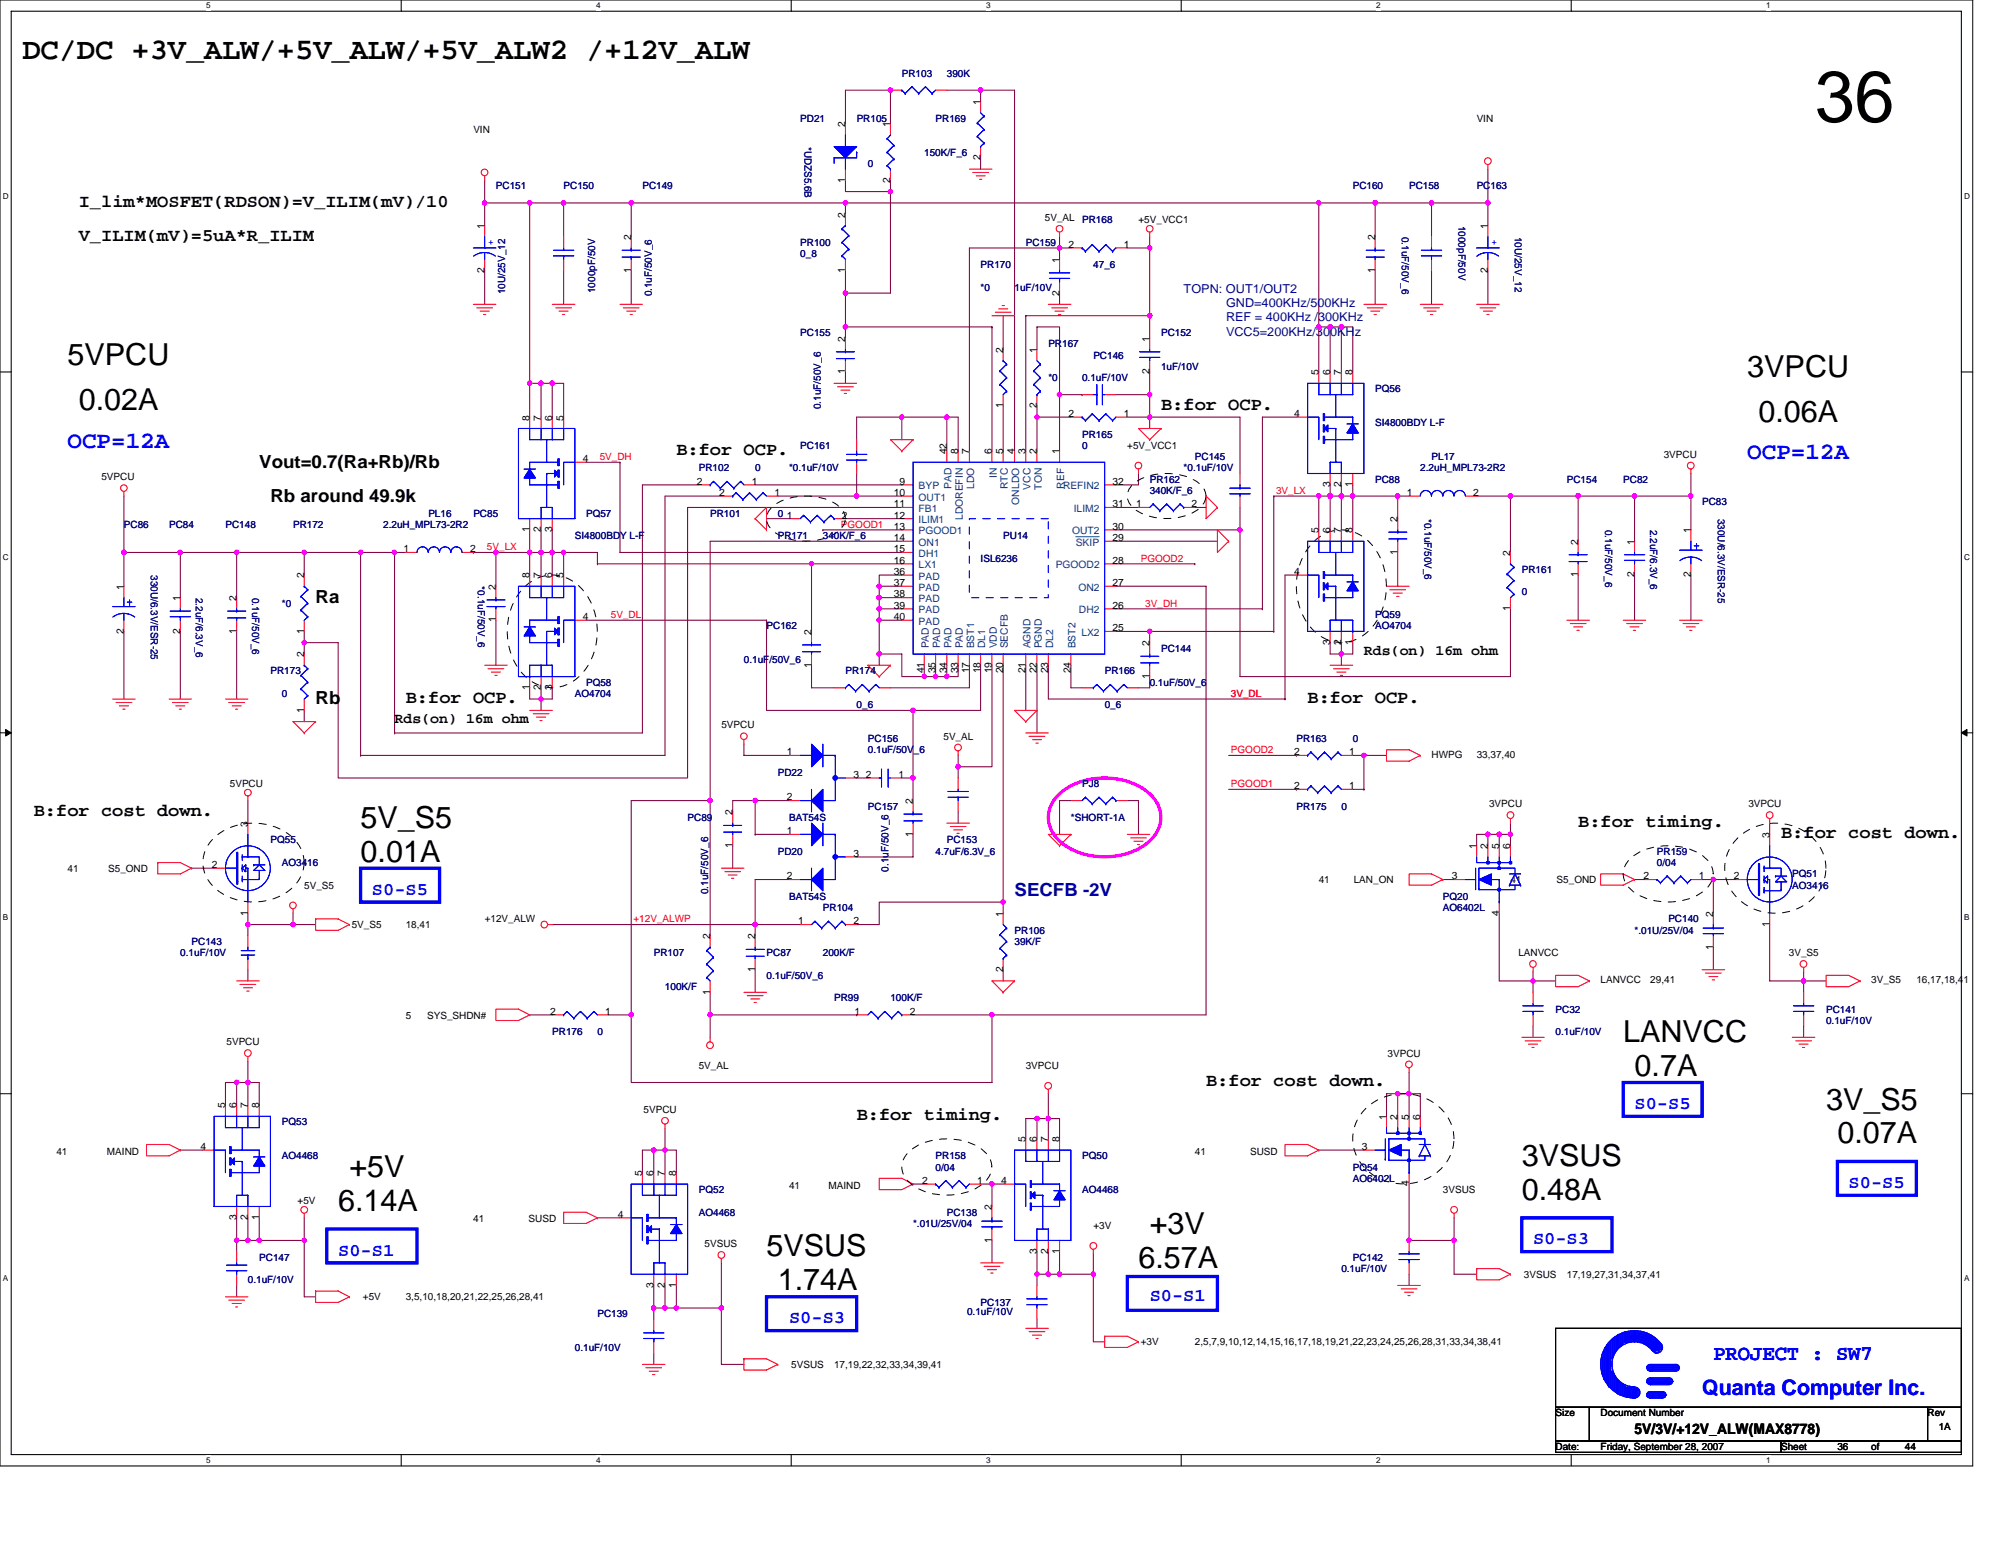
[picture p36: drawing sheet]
<svg xmlns="http://www.w3.org/2000/svg" width="279mm" height="216mm" viewBox="0 0 279 216" stroke-linecap="round" stroke-linejoin="round" font-family="sans-serif">
<defs><g id="words">
<text font-size="10.1" x="253.5" y="17">36</text>
<g font-size="4.2">
<text x="3.1" y="8.3">DC/DC +3V_ALW/+5V_ALW/+5V_ALW2 /+12V_ALW</text>
<text x="9.4" y="51">5VPCU</text>
<text x="244.1" y="52.6">3VPCU</text>
<text x="11" y="57.3">0.02A</text>
<text x="245.7" y="58.9">0.06A</text>
<text x="50.4" y="115.6">5V_S5</text>
<text x="50.4" y="120.3">0.01A</text>
<text x="226.8" y="145.5">LANVCC</text>
<text x="228.3" y="150.2">0.7A</text>
<text x="255.1" y="155">3V_S5</text>
<text x="256.7" y="159.7">0.07A</text>
<text x="48.8" y="164.4">+5V</text>
<text x="212.6" y="162.8">3VSUS</text>
<text x="212.6" y="167.6">0.48A</text>
<text x="47.2" y="169.1">6.14A</text>
<text x="160.6" y="172.3">+3V</text>
<text x="107.1" y="175.4">5VSUS</text>
<text x="159" y="177">6.57A</text>
<text x="108.6" y="180.1">1.74A</text>
</g>
<g font-size="3.3" fill="#00f">
<text x="9.4" y="62.6">OCP=12A</text>
<text x="244.1" y="64.2">OCP=12A</text>
</g>
<g font-size="3" fill="#00f">
<text x="239.4" y="189.9">PROJECT : SW7</text>
<text x="237.8" y="194.9">Quanta Computer Inc.</text>
</g>
<g font-size="2.5">
<text x="11" y="28.9">I_lim*MOSFET(RDSON)=V_ILIM(mV)/10</text>
<text x="11" y="33.6">V_ILIM(mV)=5uA*R_ILIM</text>
<text x="162.2" y="57.2">B:for OCP.</text>
<text x="36.2" y="65.3">Vout=0.7(Ra+Rb)/Rb</text>
<text x="94.5" y="63.5">B:for OCP.</text>
<text x="37.8" y="70">Rb around 49.9k</text>
<text x="44.1" y="84.2">Ra</text>
<text x="44.1" y="98.4">Rb</text>
<text x="56.7" y="98.2">B:for OCP.</text>
<text x="182.7" y="98.2">B:for OCP.</text>
<text x="4.7" y="113.9">B:for cost down.</text>
<text x="220.5" y="115.5">B:for timing.</text>
<text x="248.8" y="117.1">B:for cost down.</text>
<text x="168.5" y="151.7">B:for cost down.</text>
<text x="119.7" y="156.4">B:for timing.</text>
</g>
<g font-size="2.5" fill="#00f">
<text x="52" y="124.9">S0-S5</text>
<text x="228.3" y="154.9">S0-S5</text>
<text x="258.3" y="165.9">S0-S5</text>
<text x="214.2" y="173.8">S0-S3</text>
<text x="47.2" y="175.3">S0-S1</text>
<text x="110.2" y="184.8">S0-S3</text>
<text x="160.6" y="181.6">S0-S1</text>
</g>
<text font-size="2.5" fill="#0000a0" x="141.7" y="125.2">SECFB -2V</text>
<g font-size="2">
<text x="190.5" y="91.5">Rds(on) 16m ohm</text>
<text x="55.1" y="100.9">Rds(on) 16m ohm</text>
<text x="228.3" y="200.3">5V/3V/+12V_ALW(MAX8778)</text>
</g>
<g font-size="1.7" fill="#0000a0">
<text x="165.4" y="40.9">TOPN: OUT1/OUT2</text>
<text x="171.3" y="42.9">GND=400KHz/500KHz</text>
<text x="171.3" y="44.9">REF = 400KHz /300KHz</text>
<text x="171.3" y="46.9">VCC5=200KHz/300KHz</text>
</g>
<g font-size="1.4" fill="#000080">
<text x="126" y="10.7">PR103</text>
<text x="132.3" y="10.7">390K</text>
<text x="111.8" y="17">PD21</text>
<text x="119.7" y="17">PR105</text>
<text x="130.7" y="17">PR169</text>
<text x="112.4" y="20.5" transform="rotate(90 112.4 20.5)">*UDZS5.6B</text>
<text x="121.2" y="23.3">0</text>
<text x="129.1" y="21.7">150K/F_6</text>
<text x="69.3" y="26.5">PC151</text>
<text x="78.7" y="26.5">PC150</text>
<text x="89.7" y="26.5">PC149</text>
<text x="189" y="26.5">PC160</text>
<text x="196.8" y="26.5">PC158</text>
<text x="206.3" y="26.5">PC163</text>
<text x="111.8" y="34.3">PR100</text>
<text x="111.8" y="35.9">0_8</text>
<text x="143.3" y="34.3">PC159</text>
<text x="151.2" y="31.2">PR168</text>
<text x="195.9" y="33.1" transform="rotate(90 195.9 33.1)">0.1uF/50V_6</text>
<text x="203.7" y="31.5" transform="rotate(90 203.7 31.5)">1000pF/50V</text>
<text x="211.6" y="33.1" transform="rotate(90 211.6 33.1)">10U/25V_12</text>
<text x="70.6" y="41.1" transform="rotate(-90 70.6 41.1)">10U/25V_12</text>
<text x="83.2" y="40.9" transform="rotate(-90 83.2 40.9)">1000pF/50V</text>
<text x="91" y="41.4" transform="rotate(-90 91 41.4)">0.1uF/50V_6</text>
<text x="137" y="37.5">PR170</text>
<text x="137" y="40.6">*0</text>
<text x="141.7" y="40.6">1uF/10V</text>
<text x="152.7" y="37.5">47_6</text>
<text x="111.8" y="46.9">PC155</text>
<text x="162.2" y="46.9">PC152</text>
<text x="146.5" y="48.5">PR167</text>
<text x="146.5" y="53.2">*0</text>
<text x="151.2" y="53.2">0.1uF/10V</text>
<text x="152.7" y="50.1">PC146</text>
<text x="162.2" y="51.6">1uF/10V</text>
<text x="114.7" y="57.1" transform="rotate(-90 114.7 57.1)">0.1uF/50V_6</text>
<text x="192.1" y="54.8">PQ56</text>
<text x="192.1" y="59.5">SI4800BDY L-F</text>
<text x="97.6" y="65.8">PR102</text>
<text x="105.5" y="65.8">0</text>
<text x="110.2" y="65.8">*0.1uF/10V</text>
<text x="111.8" y="62.7">PC161</text>
<text x="151.2" y="61.1">PR165</text>
<text x="151.2" y="62.7">0</text>
<text x="165.4" y="65.8">*0.1uF/10V</text>
<text x="166.9" y="64.3">PC145</text>
<text x="198.4" y="65.8">2.2uH_MPL73-2R2</text>
<text x="200" y="64.3">PL17</text>
<text x="160.6" y="67.4">PR162</text>
<text x="160.6" y="69">340K/F_6</text>
<text x="192.1" y="67.4">PC88</text>
<text x="218.9" y="67.4">PC154</text>
<text x="226.8" y="67.4">PC82</text>
<text x="237.8" y="70.5">PC83</text>
<text x="17.3" y="73.7">PC86</text>
<text x="23.6" y="73.7">PC84</text>
<text x="31.5" y="73.7">PC148</text>
<text x="40.9" y="73.7">PR172</text>
<text x="53.5" y="73.7">2.2uH_MPL73-2R2</text>
<text x="59.8" y="72.1">PL16</text>
<text x="66.1" y="72.1">PC85</text>
<text x="80.3" y="75.3">SI4800BDY L-F</text>
<text x="81.9" y="72.1">PQ57</text>
<text x="99.2" y="72.1">PR101</text>
<text x="108.6" y="72.1">0</text>
<text x="108.6" y="75.3">PR171</text>
<text x="115" y="75.3">340K/F_6</text>
<text x="140.1" y="75.3">PU14</text>
<text x="199" y="72.4" transform="rotate(90 199 72.4)">*0.1uF/50V_6</text>
<text x="224.2" y="74" transform="rotate(90 224.2 74)">0.1uF/50V_6</text>
<text x="230.5" y="74" transform="rotate(90 230.5 74)">2.2uF/6.3V_6</text>
<text x="240" y="72.4" transform="rotate(90 240 72.4)">330U/6.3V/ESR-25</text>
<text x="21.1" y="80.3" transform="rotate(90 21.1 80.3)">330U/6.3V/ESR-25</text>
<text x="27.4" y="83.5" transform="rotate(90 27.4 83.5)">2.2uF/6.3V_6</text>
<text x="35.2" y="83.5" transform="rotate(90 35.2 83.5)">0.1uF/50V_6</text>
<text x="66.7" y="81.9" transform="rotate(90 66.7 81.9)">*0.1uF/50V_6</text>
<text x="137" y="78.4">ISL6236</text>
<text x="212.6" y="80">PR161</text>
<text x="212.6" y="83.1">0</text>
<text x="39.4" y="84.7">*0</text>
<text x="107.1" y="87.9">PC162</text>
<text x="192.1" y="86.3">PQ59</text>
<text x="192.1" y="87.9">AO4704</text>
<text x="37.8" y="94.2">PR173</text>
<text x="81.9" y="95.8">PQ58</text>
<text x="103.9" y="92.6">0.1uF/50V_6</text>
<text x="118.1" y="94.2">PR174</text>
<text x="154.3" y="94.2">PR166</text>
<text x="160.6" y="95.8">0.1uF/50V_6</text>
<text x="162.2" y="91">PC144</text>
<text x="39.4" y="97.3">0</text>
<text x="80.3" y="97.3">AO4704</text>
<text x="119.7" y="98.9">0_6</text>
<text x="154.3" y="98.9">0_6</text>
<text x="121.2" y="103.6">PC156</text>
<text x="121.2" y="105.2">0.1uF/50V_6</text>
<text x="181.1" y="103.6">PR163</text>
<text x="189" y="103.6">0</text>
<text x="108.6" y="108.4">PD22</text>
<text x="121.2" y="113.1">PC157</text>
<text x="151.2" y="109.9">PJ8</text>
<text x="181.1" y="113.1">PR175</text>
<text x="187.4" y="113.1">0</text>
<text x="37.8" y="117.8">PQ55</text>
<text x="96.1" y="114.6">PC89</text>
<text x="108.6" y="119.4">PD20</text>
<text x="110.2" y="114.6">BAT54S</text>
<text x="130.7" y="119.4">4.7uF/6.3V_6</text>
<text x="132.3" y="117.8">PC153</text>
<text x="149.6" y="114.6">*SHORT-1A</text>
<text x="231.5" y="119.4">PR159</text>
<text x="39.4" y="120.9">AO3416</text>
<text x="98.9" y="124.9" transform="rotate(-90 98.9 124.9)">0.1uF/50V_6</text>
<text x="110.2" y="125.7">BAT54S</text>
<text x="124.1" y="121.7" transform="rotate(-90 124.1 121.7)">0.1uF/50V_6</text>
<text x="201.6" y="125.7">PQ20</text>
<text x="231.5" y="120.9">0/04</text>
<text x="250.4" y="122.5">PQ51</text>
<text x="250.4" y="124.1">AO3416</text>
<text x="26.8" y="132">PC143</text>
<text x="115" y="127.3">PR104</text>
<text x="141.7" y="130.4">PR106</text>
<text x="141.7" y="132">39K/F</text>
<text x="201.6" y="127.3">AO6402L</text>
<text x="228.3" y="130.4">*.01U/25V/04</text>
<text x="233.1" y="128.8">PC140</text>
<text x="25.2" y="133.5">0.1uF/10V</text>
<text x="91.3" y="133.5">PR107</text>
<text x="107.1" y="133.5">PC87</text>
<text x="107.1" y="136.7">0.1uF/50V_6</text>
<text x="115" y="133.5">200K/F</text>
<text x="92.9" y="138.3">100K/F</text>
<text x="116.5" y="139.8">PR99</text>
<text x="124.4" y="139.8">100K/F</text>
<text x="217.3" y="141.4">PC32</text>
<text x="255.1" y="141.4">PC141</text>
<text x="255.1" y="143">0.1uF/10V</text>
<text x="77.2" y="144.6">PR176</text>
<text x="83.5" y="144.6">0</text>
<text x="217.3" y="144.6">0.1uF/10V</text>
<text x="39.4" y="157.2">PQ53</text>
<text x="39.4" y="161.9">AO4468</text>
<text x="130.7" y="161.9">PR158</text>
<text x="151.2" y="161.9">PQ50</text>
<text x="97.6" y="166.6">PQ52</text>
<text x="130.7" y="163.5">0/04</text>
<text x="151.2" y="166.6">AO4468</text>
<text x="189" y="163.5">PQ54</text>
<text x="189" y="165">AO6402L</text>
<text x="97.6" y="169.8">AO4468</text>
<text x="127.6" y="171.3">*.01U/25V/04</text>
<text x="132.3" y="169.8">PC138</text>
<text x="34.6" y="179.2">0.1uF/10V</text>
<text x="36.2" y="176.1">PC147</text>
<text x="187.4" y="177.6">0.1uF/10V</text>
<text x="189" y="176.1">PC142</text>
<text x="83.5" y="183.9">PC139</text>
<text x="135.1" y="183.6">0.1uF/10V</text>
<text x="137" y="182.4">PC137</text>
<text x="80.3" y="188.7">0.1uF/10V</text>
</g>
<g font-size="1.4">
<text x="118.1" y="17.8" transform="rotate(-90 118.1 17.8)">2</text>
<text x="124.4" y="17.8" transform="rotate(-90 124.4 17.8)">1</text>
<text x="137" y="14.6" transform="rotate(-90 137 14.6)">1</text>
<text x="206.3" y="17">VIN</text>
<text x="66.1" y="18.6">VIN</text>
<text x="137" y="22.4" transform="rotate(-90 137 22.4)">2</text>
<text x="118.1" y="25.5" transform="rotate(-90 118.1 25.5)">1</text>
<text x="124.4" y="25.5" transform="rotate(-90 124.4 25.5)">2</text>
<text x="67.7" y="32" transform="rotate(-90 67.7 32)">1</text>
<text x="88.2" y="33.5" transform="rotate(-90 88.2 33.5)">2</text>
<text x="118.1" y="30.4" transform="rotate(-90 118.1 30.4)">2</text>
<text x="146" y="30.9">5V_AL</text>
<text x="149.3" y="34.6">2</text>
<text x="157" y="34.6">1</text>
<text x="159" y="31.2">+5V_VCC1</text>
<text x="192.1" y="33.5" transform="rotate(-90 192.1 33.5)">2</text>
<text x="207.8" y="32" transform="rotate(-90 207.8 32)">1</text>
<text x="67.7" y="38.1" transform="rotate(-90 67.7 38.1)">2</text>
<text x="88.2" y="38.1" transform="rotate(-90 88.2 38.1)">1</text>
<text x="118.1" y="38.1" transform="rotate(-90 118.1 38.1)">1</text>
<text x="148" y="41.3" transform="rotate(-90 148 41.3)">2</text>
<text x="148" y="36.7" transform="rotate(-90 148 36.7)">1</text>
<text x="192.1" y="38.1" transform="rotate(-90 192.1 38.1)">1</text>
<text x="207.8" y="38.1" transform="rotate(-90 207.8 38.1)">2</text>
<text x="118.1" y="47.7" transform="rotate(-90 118.1 47.7)">2</text>
<text x="160.6" y="47.7" transform="rotate(-90 160.6 47.7)">1</text>
<text x="118.1" y="52.3" transform="rotate(-90 118.1 52.3)">1</text>
<text x="140.1" y="49.3" transform="rotate(-90 140.1 49.3)">2</text>
<text x="144.8" y="49.3" transform="rotate(-90 144.8 49.3)">1</text>
<text x="160.6" y="52.3" transform="rotate(-90 160.6 52.3)">2</text>
<text x="184.2" y="52.4" transform="rotate(-90 184.2 52.4)">5</text>
<text x="185.8" y="52.4" transform="rotate(-90 185.8 52.4)">6</text>
<text x="187.4" y="52.4" transform="rotate(-90 187.4 52.4)">7</text>
<text x="189" y="52.4" transform="rotate(-90 189 52.4)">8</text>
<text x="74" y="58.7" transform="rotate(-90 74 58.7)">8</text>
<text x="75.6" y="58.7" transform="rotate(-90 75.6 58.7)">7</text>
<text x="77.1" y="58.7" transform="rotate(-90 77.1 58.7)">6</text>
<text x="78.7" y="58.7" transform="rotate(-90 78.7 58.7)">5</text>
<text x="140.1" y="57" transform="rotate(-90 140.1 57)">1</text>
<text x="144.8" y="57" transform="rotate(-90 144.8 57)">2</text>
<text x="149.3" y="58.2">2</text>
<text x="157" y="58.2">1</text>
<text x="180.8" y="58.2">4</text>
<text x="81.4" y="64.5">4</text>
<text x="132.2" y="63.5" transform="rotate(-90 132.2 63.5)">42</text>
<text x="133.8" y="63.5" transform="rotate(-90 133.8 63.5)">8</text>
<text x="135.4" y="63.5" transform="rotate(-90 135.4 63.5)">7</text>
<text x="138.6" y="63.5" transform="rotate(-90 138.6 63.5)">6</text>
<text x="140.1" y="63.5" transform="rotate(-90 140.1 63.5)">5</text>
<text x="141.7" y="63.5" transform="rotate(-90 141.7 63.5)">4</text>
<text x="143.3" y="63.5" transform="rotate(-90 143.3 63.5)">3</text>
<text x="144.8" y="63.5" transform="rotate(-90 144.8 63.5)">2</text>
<text x="148" y="63.5" transform="rotate(-90 148 63.5)">1</text>
<text x="157.5" y="62.7">+5V_VCC1</text>
<text x="232.4" y="63.9">3VPCU</text>
<text x="14.2" y="67.1">5VPCU</text>
<text x="97.3" y="67.7">2</text>
<text x="100.5" y="69.3">2</text>
<text x="105" y="67.7">1</text>
<text x="108.2" y="69.3">1</text>
<text x="124.9" y="69.3">10</text>
<text x="124.9" y="70.8">11</text>
<text x="125.7" y="67.7">9</text>
<text x="155.4" y="67.7">32</text>
<text x="155.4" y="70.8">31</text>
<text x="158.7" y="70.8">1</text>
<text x="166.5" y="70.8">2</text>
<text x="185.8" y="68" transform="rotate(-90 185.8 68)">3</text>
<text x="187.4" y="68" transform="rotate(-90 187.4 68)">2</text>
<text x="189" y="68" transform="rotate(-90 189 68)">1</text>
<text x="196.5" y="69.3">1</text>
<text x="205.8" y="69.3">2</text>
<text x="56.4" y="77.1">1</text>
<text x="65.7" y="77.1">2</text>
<text x="74" y="74.3" transform="rotate(-90 74 74.3)">1</text>
<text x="75.6" y="74.3" transform="rotate(-90 75.6 74.3)">2</text>
<text x="77.1" y="74.3" transform="rotate(-90 77.1 74.3)">3</text>
<text x="109.9" y="72.4">1</text>
<text x="117.6" y="72.4">2</text>
<text x="124.9" y="72.4">12</text>
<text x="124.9" y="74">13</text>
<text x="124.9" y="75.6">14</text>
<text x="124.9" y="77.1">15</text>
<text x="155.4" y="75.6">29</text>
<text x="155.4" y="74">30</text>
<text x="184.2" y="74.5" transform="rotate(-90 184.2 74.5)">5</text>
<text x="185.8" y="74.5" transform="rotate(-90 185.8 74.5)">6</text>
<text x="187.4" y="74.5" transform="rotate(-90 187.4 74.5)">7</text>
<text x="189" y="74.5" transform="rotate(-90 189 74.5)">8</text>
<text x="195.2" y="77.5" transform="rotate(-90 195.2 77.5)">1</text>
<text x="195.2" y="72.9" transform="rotate(-90 195.2 72.9)">2</text>
<text x="211" y="77.6" transform="rotate(-90 211 77.6)">2</text>
<text x="220.5" y="76.1" transform="rotate(-90 220.5 76.1)">2</text>
<text x="228.3" y="76.1" transform="rotate(-90 228.3 76.1)">1</text>
<text x="236.2" y="74.5" transform="rotate(-90 236.2 74.5)">1</text>
<text x="17.3" y="82.4" transform="rotate(-90 17.3 82.4)">1</text>
<text x="25.2" y="83.9" transform="rotate(-90 25.2 83.9)">1</text>
<text x="33" y="83.9" transform="rotate(-90 33 83.9)">2</text>
<text x="42.5" y="80.8" transform="rotate(-90 42.5 80.8)">2</text>
<text x="69.3" y="82.4" transform="rotate(-90 69.3 82.4)">2</text>
<text x="74" y="80.8" transform="rotate(-90 74 80.8)">8</text>
<text x="75.6" y="80.8" transform="rotate(-90 75.6 80.8)">7</text>
<text x="77.1" y="80.8" transform="rotate(-90 77.1 80.8)">6</text>
<text x="78.7" y="80.8" transform="rotate(-90 78.7 80.8)">5</text>
<text x="124.9" y="78.7">16</text>
<text x="124.9" y="80.3">36</text>
<text x="124.9" y="81.9">37</text>
<text x="124.9" y="83.4">38</text>
<text x="155.4" y="81.9">27</text>
<text x="155.4" y="78.7">28</text>
<text x="180.8" y="80.3">4</text>
<text x="220.5" y="80.6" transform="rotate(-90 220.5 80.6)">1</text>
<text x="228.3" y="80.6" transform="rotate(-90 228.3 80.6)">2</text>
<text x="236.2" y="80.6" transform="rotate(-90 236.2 80.6)">2</text>
<text x="17.3" y="88.5" transform="rotate(-90 17.3 88.5)">2</text>
<text x="25.2" y="88.5" transform="rotate(-90 25.2 88.5)">2</text>
<text x="33" y="88.5" transform="rotate(-90 33 88.5)">1</text>
<text x="42.5" y="88.5" transform="rotate(-90 42.5 88.5)">1</text>
<text x="69.3" y="86.9" transform="rotate(-90 69.3 86.9)">1</text>
<text x="81.4" y="86.6">4</text>
<text x="113.3" y="88.6" transform="rotate(-90 113.3 88.6)">2</text>
<text x="124.9" y="85">39</text>
<text x="124.9" y="86.6">40</text>
<text x="155.4" y="85">26</text>
<text x="155.4" y="88.2">25</text>
<text x="211" y="85.4" transform="rotate(-90 211 85.4)">1</text>
<text x="42.5" y="91.8" transform="rotate(-90 42.5 91.8)">2</text>
<text x="113.3" y="93.2" transform="rotate(-90 113.3 93.2)">1</text>
<text x="129.1" y="94" transform="rotate(-90 129.1 94)">41</text>
<text x="130.7" y="94" transform="rotate(-90 130.7 94)">35</text>
<text x="132.2" y="94" transform="rotate(-90 132.2 94)">34</text>
<text x="133.8" y="94" transform="rotate(-90 133.8 94)">33</text>
<text x="135.4" y="94" transform="rotate(-90 135.4 94)">17</text>
<text x="137" y="94" transform="rotate(-90 137 94)">18</text>
<text x="138.6" y="94" transform="rotate(-90 138.6 94)">19</text>
<text x="140.1" y="94" transform="rotate(-90 140.1 94)">20</text>
<text x="143.3" y="94" transform="rotate(-90 143.3 94)">21</text>
<text x="144.8" y="94" transform="rotate(-90 144.8 94)">22</text>
<text x="146.4" y="94" transform="rotate(-90 146.4 94)">23</text>
<text x="149.6" y="94" transform="rotate(-90 149.6 94)">24</text>
<text x="160.6" y="94.8" transform="rotate(-90 160.6 94.8)">1</text>
<text x="160.6" y="90.2" transform="rotate(-90 160.6 90.2)">2</text>
<text x="185.8" y="90.1" transform="rotate(-90 185.8 90.1)">3</text>
<text x="187.4" y="90.1" transform="rotate(-90 187.4 90.1)">2</text>
<text x="189" y="90.1" transform="rotate(-90 189 90.1)">1</text>
<text x="42.5" y="99.5" transform="rotate(-90 42.5 99.5)">1</text>
<text x="74" y="96.4" transform="rotate(-90 74 96.4)">1</text>
<text x="75.6" y="96.4" transform="rotate(-90 75.6 96.4)">2</text>
<text x="77.1" y="96.4" transform="rotate(-90 77.1 96.4)">3</text>
<text x="100.8" y="101.7">5VPCU</text>
<text x="109.9" y="105.5">1</text>
<text x="131.8" y="103.3">5V_AL</text>
<text x="180.8" y="105.5">2</text>
<text x="188.5" y="105.5">1</text>
<text x="200" y="105.8">HWPG</text>
<text x="206.3" y="105.8">33,37,40</text>
<text x="32.1" y="109.9">5VPCU</text>
<text x="102.3" y="113.9" transform="rotate(-90 102.3 113.9)">2</text>
<text x="109.9" y="111.8">2</text>
<text x="119.2" y="108.6">3</text>
<text x="120.9" y="108.6">2</text>
<text x="125.5" y="108.6">1</text>
<text x="127.5" y="112.3" transform="rotate(-90 127.5 112.3)">2</text>
<text x="180.8" y="110.2">2</text>
<text x="188.5" y="110.2">1</text>
<text x="208" y="112.8">3VPCU</text>
<text x="244.2" y="112.8">3VPCU</text>
<text x="34.6" y="115.4" transform="rotate(-90 34.6 115.4)">3</text>
<text x="102.3" y="118.4" transform="rotate(-90 102.3 118.4)">1</text>
<text x="109.9" y="116.5">1</text>
<text x="119.2" y="119.7">3</text>
<text x="127.5" y="116.9" transform="rotate(-90 127.5 116.9)">1</text>
<text x="206.3" y="118.6" transform="rotate(-90 206.3 118.6)">1</text>
<text x="207.8" y="118.6" transform="rotate(-90 207.8 118.6)">2</text>
<text x="209.4" y="118.6" transform="rotate(-90 209.4 118.6)">5</text>
<text x="211" y="118.6" transform="rotate(-90 211 118.6)">6</text>
<text x="247.2" y="117" transform="rotate(-90 247.2 117)">3</text>
<text x="9.4" y="121.7">41</text>
<text x="15.1" y="121.7">S5_OND</text>
<text x="29.6" y="121.2">2</text>
<text x="42.5" y="124.1">5V_S5</text>
<text x="109.9" y="122.8">2</text>
<text x="184.2" y="123.3">41</text>
<text x="189.1" y="123.3">LAN_ON</text>
<text x="202.8" y="122.8">3</text>
<text x="211" y="123.3">41</text>
<text x="217.5" y="123.3">S5_OND</text>
<text x="229.6" y="122.8">2</text>
<text x="237.3" y="122.8">1</text>
<text x="242.2" y="122.8">2</text>
<text x="34.6" y="127.9" transform="rotate(-90 34.6 127.9)">1</text>
<text x="49.1" y="129.6">5V_S5</text>
<text x="56.7" y="129.6">18,41</text>
<text x="67.7" y="128.8">+12V_ALW</text>
<text x="99.2" y="131.2" transform="rotate(-90 99.2 131.2)">2</text>
<text x="105.5" y="131.2" transform="rotate(-90 105.5 131.2)">2</text>
<text x="111.5" y="129.1">1</text>
<text x="119.2" y="129.1">2</text>
<text x="140.1" y="128" transform="rotate(-90 140.1 128)">1</text>
<text x="209.4" y="127.9" transform="rotate(-90 209.4 127.9)">4</text>
<text x="239.3" y="128" transform="rotate(-90 239.3 128)">2</text>
<text x="247.2" y="129.5" transform="rotate(-90 247.2 129.5)">1</text>
<text x="105.5" y="135.8" transform="rotate(-90 105.5 135.8)">1</text>
<text x="140.1" y="135.8" transform="rotate(-90 140.1 135.8)">2</text>
<text x="212.1" y="133.5">LANVCC</text>
<text x="223.6" y="137.3">LANVCC</text>
<text x="230.5" y="137.3">29,41</text>
<text x="239.3" y="132.6" transform="rotate(-90 239.3 132.6)">1</text>
<text x="249.9" y="133.5">3V_S5</text>
<text x="261.4" y="137.3">3V_S5</text>
<text x="267.7" y="137.3">16,17,18,41</text>
<text x="56.7" y="142.4">5</text>
<text x="59.7" y="142.4">SYS_SHDN#</text>
<text x="76.9" y="141.7">2</text>
<text x="84.6" y="141.7">1</text>
<text x="99.2" y="138.9" transform="rotate(-90 99.2 138.9)">1</text>
<text x="119.4" y="141.7">1</text>
<text x="127.1" y="141.7">2</text>
<text x="31.6" y="146">5VPCU</text>
<text x="97.6" y="149.3">5V_AL</text>
<text x="143.3" y="149.3">3VPCU</text>
<text x="193.8" y="147.6">3VPCU</text>
<text x="31.5" y="154.8" transform="rotate(-90 31.5 154.8)">5</text>
<text x="33" y="154.8" transform="rotate(-90 33 154.8)">6</text>
<text x="34.6" y="154.8" transform="rotate(-90 34.6 154.8)">7</text>
<text x="36.2" y="154.8" transform="rotate(-90 36.2 154.8)">8</text>
<text x="89.9" y="155.4">5VPCU</text>
<text x="7.9" y="161.3">41</text>
<text x="14.9" y="161.3">MAIND</text>
<text x="28" y="160.6">4</text>
<text x="143.3" y="159.5" transform="rotate(-90 143.3 159.5)">5</text>
<text x="144.8" y="159.5" transform="rotate(-90 144.8 159.5)">6</text>
<text x="146.4" y="159.5" transform="rotate(-90 146.4 159.5)">7</text>
<text x="148" y="159.5" transform="rotate(-90 148 159.5)">8</text>
<text x="166.9" y="161.3">41</text>
<text x="174.6" y="161.3">SUSD</text>
<text x="190.2" y="160.6">3</text>
<text x="193.7" y="156.4" transform="rotate(-90 193.7 156.4)">1</text>
<text x="195.2" y="156.4" transform="rotate(-90 195.2 156.4)">2</text>
<text x="196.8" y="156.4" transform="rotate(-90 196.8 156.4)">5</text>
<text x="198.4" y="156.4" transform="rotate(-90 198.4 156.4)">6</text>
<text x="89.7" y="164.3" transform="rotate(-90 89.7 164.3)">5</text>
<text x="91.3" y="164.3" transform="rotate(-90 91.3 164.3)">6</text>
<text x="92.9" y="164.3" transform="rotate(-90 92.9 164.3)">7</text>
<text x="94.5" y="164.3" transform="rotate(-90 94.5 164.3)">8</text>
<text x="110.2" y="166">41</text>
<text x="115.7" y="166">MAIND</text>
<text x="128.8" y="165.3">2</text>
<text x="136.5" y="165.3">1</text>
<text x="139.8" y="165.3">4</text>
<text x="196.8" y="165.7" transform="rotate(-90 196.8 165.7)">4</text>
<text x="201.6" y="166.6">3VSUS</text>
<text x="33" y="170.4" transform="rotate(-90 33 170.4)">3</text>
<text x="34.6" y="170.4" transform="rotate(-90 34.6 170.4)">2</text>
<text x="36.2" y="170.4" transform="rotate(-90 36.2 170.4)">1</text>
<text x="41.6" y="168.2">+5V</text>
<text x="66.1" y="170.7">41</text>
<text x="73.9" y="170.7">SUSD</text>
<text x="86.3" y="170.1">4</text>
<text x="138.6" y="173.5" transform="rotate(-90 138.6 173.5)">1</text>
<text x="138.6" y="169" transform="rotate(-90 138.6 169)">2</text>
<text x="152.7" y="171.7">+3V</text>
<text x="91.3" y="179.9" transform="rotate(-90 91.3 179.9)">3</text>
<text x="92.9" y="179.9" transform="rotate(-90 92.9 179.9)">2</text>
<text x="94.5" y="179.9" transform="rotate(-90 94.5 179.9)">1</text>
<text x="98.4" y="174.2">5VSUS</text>
<text x="144.8" y="175.1" transform="rotate(-90 144.8 175.1)">3</text>
<text x="146.4" y="175.1" transform="rotate(-90 146.4 175.1)">2</text>
<text x="148" y="175.1" transform="rotate(-90 148 175.1)">1</text>
<text x="212.9" y="178.4">3VSUS</text>
<text x="218.9" y="178.4">17,19,27,31,34,37,41</text>
<text x="50.7" y="181.6">+5V</text>
<text x="56.7" y="181.6">3,5,10,18,20,21,22,25,26,28,41</text>
<text x="110.5" y="191">5VSUS</text>
<text x="116.5" y="191">17,19,22,32,33,34,39,41</text>
<text x="159.4" y="187.9">+3V</text>
<text x="166.9" y="187.9">2,5,7,9,10,12,14,15,16,17,18,19,21,22,23,24,25,26,28,31,33,34,38,41</text>
<text x="217.3" y="197.8">Size</text>
<text x="223.6" y="197.8">Document Number</text>
<text x="269.3" y="197.8">Rev</text>
<text x="217.3" y="202.5">Date:</text>
<text x="223.6" y="202.5">Friday, September 28, 2007</text>
<text x="248.8" y="202.5">Sheet</text>
<text x="256.7" y="202.5">36</text>
<text x="261.4" y="202.5">of</text>
<text x="266.1" y="202.5">44</text>
<text x="270.8" y="199.7">1A</text>
</g>
<g font-size="1.4" fill="#00f">
<text x="68.2" y="34.2">+</text>
<text x="208.3" y="34.2">+</text>
</g>
<g font-size="1.4" fill="#f00">
<text x="83.8" y="64.2">5V_DH</text>
<text x="178.3" y="69">3V_LX</text>
<text x="68" y="76.8">5V_LX</text>
<text x="117.5" y="73.7">PGOOD1</text>
<text x="159.4" y="78.4">PGOOD2</text>
<text x="85.3" y="86.3">5V_DL</text>
<text x="160" y="84.7">3V_DH</text>
<text x="172" y="97.3">3V_DL</text>
<text x="172" y="105.2">PGOOD2</text>
<text x="172" y="109.9">PGOOD1</text>
<text x="88.5" y="128.8">+12V_ALWP</text>
</g>
<g font-size="1.4" fill="#004080">
<text x="128.3" y="68.3">BYP</text>
<text x="128.3" y="69.9">OUT1</text>
<text x="128.3" y="71.5">FB1</text>
<text x="132.9" y="68.3" transform="rotate(-90 132.9 68.3)">PAD</text>
<text x="136.1" y="68.3" transform="rotate(-90 136.1 68.3)">LDO</text>
<text x="139.2" y="66.8" transform="rotate(-90 139.2 66.8)">IN</text>
<text x="140.8" y="68.3" transform="rotate(-90 140.8 68.3)">RTC</text>
<text x="142.4" y="70.5" transform="rotate(-90 142.4 70.5)">ONLDO</text>
<text x="144" y="68.4" transform="rotate(-90 144 68.4)">VCC</text>
<text x="145.5" y="68.4" transform="rotate(-90 145.5 68.4)">TON</text>
<text x="148.5" y="68.3">REFIN2</text>
<text x="148.7" y="68.2" transform="rotate(-90 148.7 68.2)">REF</text>
<text x="150" y="71.5">ILIM2</text>
<text x="128.3" y="73.1">ILIM1</text>
<text x="128.3" y="74.6">PGOOD1</text>
<text x="128.3" y="76.2">ON1</text>
<text x="128.3" y="77.8">DH1</text>
<text x="134.5" y="72.6" transform="rotate(-90 134.5 72.6)">LDOREFIN</text>
<text x="149.8" y="74.6">OUT2</text>
<text x="150.3" y="76.2">SKIP</text>
<text x="128.3" y="79.4">LX1</text>
<text x="128.3" y="80.9">PAD</text>
<text x="128.3" y="82.5">PAD</text>
<text x="147.5" y="79.4">PGOOD2</text>
<text x="150.6" y="82.5">ON2</text>
<text x="128.3" y="84.1">PAD</text>
<text x="128.3" y="85.7">PAD</text>
<text x="128.3" y="87.2">PAD</text>
<text x="150.7" y="85.7">DH2</text>
<text x="151.1" y="88.8">LX2</text>
<text x="129.8" y="90.6" transform="rotate(-90 129.8 90.6)">PAD</text>
<text x="131.4" y="90.6" transform="rotate(-90 131.4 90.6)">PAD</text>
<text x="132.9" y="90.6" transform="rotate(-90 132.9 90.6)">PAD</text>
<text x="134.5" y="90.6" transform="rotate(-90 134.5 90.6)">PAD</text>
<text x="136.1" y="90.6" transform="rotate(-90 136.1 90.6)">BST1</text>
<text x="137.6" y="90.6" transform="rotate(-90 137.6 90.6)">DL1</text>
<text x="139.2" y="90.6" transform="rotate(-90 139.2 90.6)">VDD</text>
<text x="140.8" y="90.6" transform="rotate(-90 140.8 90.6)">SECFB</text>
<text x="144" y="90.6" transform="rotate(-90 144 90.6)">AGND</text>
<text x="145.5" y="90.6" transform="rotate(-90 145.5 90.6)">PGND</text>
<text x="147.1" y="90.6" transform="rotate(-90 147.1 90.6)">DL2</text>
<text x="150.3" y="90.6" transform="rotate(-90 150.3 90.6)">BST2</text>
</g>
<g font-size="1.1">
<text x="28.8" y="1.2">5</text>
<text x="83.3" y="1.2">4</text>
<text x="137.8" y="1.2">3</text>
<text x="192.3" y="1.2">2</text>
<text x="246.7" y="1.2">1</text>
<text x=".4" y="27.8">D</text>
<text x="274.4" y="27.8">D</text>
<text x=".4" y="78.1">C</text>
<text x="274.4" y="78.1">C</text>
<text x=".4" y="128.5">B</text>
<text x="274.4" y="128.5">B</text>
<text x=".4" y="178.9">A</text>
<text x="274.4" y="178.9">A</text>
<text x="28.8" y="204.3">5</text>
<text x="83.3" y="204.3">4</text>
<text x="137.8" y="204.3">3</text>
<text x="192.3" y="204.3">2</text>
<text x="246.7" y="204.3">1</text>
</g>
</g></defs>
<path d="M0 0h275.6v204.7h-275.6zM1.6 1.6h272.4v201.5h-272.4z" fill="none" stroke="#000" stroke-width=".15"/>
<g fill="#fff">
<path d="M28.8 .1h.6v1.3h-.6z"/>
<path d="M28.8 203.3h.6v1.3h-.6z"/>
</g>
<path d="M56 0v1.6M56 203.1v1.6" fill="none" stroke="#000" stroke-width=".15"/>
<g fill="#fff">
<path d="M83.3 .1h.6v1.3h-.6z"/>
<path d="M83.3 203.3h.6v1.3h-.6z"/>
</g>
<path d="M110.5 0v1.6M110.5 203.1v1.6" fill="none" stroke="#000" stroke-width=".15"/>
<g fill="#fff">
<path d="M137.8 .1h.6v1.3h-.6z"/>
<path d="M137.8 203.3h.6v1.3h-.6z"/>
</g>
<path d="M165 0v1.6M165 203.1v1.6" fill="none" stroke="#000" stroke-width=".15"/>
<g fill="#fff">
<path d="M192.3 .1h.6v1.3h-.6z"/>
<path d="M192.3 203.3h.6v1.3h-.6z"/>
</g>
<path d="M219.5 0v1.6M219.5 203.1v1.6" fill="none" stroke="#000" stroke-width=".15"/>
<g fill="#fff">
<path d="M246.7 .1h.7v1.3h-.7z"/>
<path d="M246.7 203.3h.7v1.3h-.7z"/>
<path d="M.4 26.8h.8v1.2h-.8z"/>
<path d="M274.4 26.8h.8v1.2h-.8z"/>
<path d="M.4 77.1h.8v1.3h-.8z"/>
<path d="M274.4 77.1h.8v1.3h-.8z"/>
</g>
<path d="M0 51.9h1.6M274 51.9h1.6" fill="none" stroke="#000" stroke-width=".15"/>
<g fill="#fff">
<path d="M.4 127.5h.7v1.3h-.7z"/>
<path d="M274.4 127.5h.7v1.3h-.7z"/>
</g>
<path d="M0 102.3h1.6M274 102.3h1.6" fill="none" stroke="#000" stroke-width=".15"/>
<path d="M.8 101.9l.8 .4-.8 .5zM274 102.3l.8-.4v.9z" fill="#000" stroke="#000" stroke-width=".14"/>
<g fill="#fff">
<path d="M.4 177.9h.7v1.3h-.7z"/>
<path d="M274.4 177.9h.7v1.3h-.7z"/>
</g>
<path d="M0 152.7h1.6M274 152.7h1.6M217.3 185.5h56.7v11h-56.7zM217.3 196.5h4.7v4.8h-4.7zM222 196.5h47.3v4.8h-47.3zM269.3 196.5h4.7v4.8h-4.7zM217.3 201.3h31.5v1.5h-31.5zM248.8 201.3h25.2v1.5h-25.2z" fill="none" stroke="#000" stroke-width=".15"/>
<g fill="none" stroke="#800040" stroke-width=".15">
<path d="M118.1 17.3v-4.7h6.3v4.7M124.4 17.3h.1M132.3 12.6h4.7M137 12.6h4.7v50.4M137 12.6v1.6M137 12.6h.1M67.7 25.2v3.1M67.7 37.8v4.7M67.7 28.3v3.2M67.7 28.3h11M74 28.3h.1M74 28.3v25.2"/>
<path d="M78.7 37.8v4.7M78.7 28.3h9.5M78.7 28.3h.1M78.7 28.3v4.8M88.2 28.3h.1M88.2 37.8v4.7M88.2 28.3h96M88.2 28.3v4.8M118.1 28.3h.1M118.1 37.8v3.1M118.1 25.2v1.6h6.3v14.1h-6.3M118.1 28.3v1.6"/>
<path d="M124.4 26.8h.1M124.4 25.2v1.6M137 22v1.6M148 34.6h-12.6v28.4M148 33.1v1.5M148 34.6h.1M148 34.6h1.6M148 34.6v1.6M157.5 34.6h3.1M160.6 34.6h.1M160.6 33.1v11M184.2 28.3h7.9"/>
<path d="M184.2 28.3v17.4M192.1 37.8v4.7M192.1 28.3h.1M192.1 28.3h15.8M192.1 28.3v4.8M200 37.8v4.7M200 28.3v4.8M207.9 37.8v4.7M207.9 28.3v3.2M207.9 28.3h.1M207.9 23.6v4.7M74 53.5v4.8"/>
<path d="M74 53.5h.1M74 53.5h1.6M75.6 53.5h1.6M75.6 53.5h.1M75.6 53.5v4.8M77.2 53.5h1.5v4.8M77.2 58.3h.1M77.2 53.5v4.8M118.1 52v1.5M118.1 45.7v1.5M118.1 45.7h.1M118.1 45.7h20.5"/>
<path d="M118.1 40.9v4.8M126 58.3h-6.3v3.1M126 58.3h.1M126 58.3v3.1M126 58.3h6.3M132.3 58.3h1.6v4.7M132.3 58.3h.1M132.3 58.3v4.7M138.6 45.7v17.3M138.6 45.7h.1M140.1 56.7v6.3M140.1 44.1v4.7"/>
<path d="M143.3 44.1v18.9M143.3 44.1h.1M143.3 44.1h17.3M144.9 58.3h4.7M144.9 58.3v4.7M144.9 58.3h.1M144.9 48.8v-3.1h3.1v9.4M144.9 56.7v1.6M148 55.1v7.9M148 40.9v1.6M148 55.1h3.2M151.2 55.1h.1"/>
<path d="M155.9 55.1h4.7M157.5 58.3h3.1M160.6 58.3v1.5M160.6 44.1v3.1M160.6 58.3h12.6v7.8M160.6 55.1h.1M160.6 58.3h.1M160.6 44.1h.1M160.6 52v6.3M181.1 58.3h-4.7v26.7M184.2 45.7h1.6M184.2 45.7h.1"/>
<path d="M184.2 45.7v6.3M185.8 45.7h3.2v6.3M185.8 45.7h.1M185.8 45.7v6.3M187.4 45.7h.1M187.4 45.7v6.3M17.3 77.2v4.7M17.3 77.2h.1M17.3 77.2h25.2M17.3 69.3v7.9M25.2 77.2h.1M25.2 77.2v6.3"/>
<path d="M33.1 77.2v6.3M33.1 77.2h.1M42.5 77.2h.1M42.5 77.2v3.1M42.5 77.2h7.9M50.4 77.2h4.7M50.4 77.2v28.3M55.1 77.2h1.6M55.1 77.2v25.2M66.1 77.2h3.2v4.7M66.1 77.2h.1M69.3 77.2h.1"/>
<path d="M69.3 77.2h7.9M74 77.2h.1M74 74v3.2M74 77.2v3.1M75.6 74v3.2M75.6 77.2v3.1M75.6 77.2h.1M77.2 77.2h1.5M77.2 77.2h.1M77.2 74v3.2M77.2 77.2v3.1M78.7 77.2h4.8v1.5"/>
<path d="M78.7 77.2h.1M78.7 77.2v3.1M81.9 64.6h4.7M83.5 78.7h.1M83.5 78.7h29.9M86.6 64.6h.1M86.6 64.6v12.6h39.4M97.6 67.7h-7.9v34.7h-34.6M100.8 69.3h-7.9v36.2h-42.5M105.5 67.7h20.5M107.1 72.4h3.1M108.6 69.3h11.1"/>
<path d="M113.4 78.7v9.5M113.4 78.7h12.6M115 74h.1M115 74h11M118.1 72.4h7.9M119.7 69.3h.1M119.7 66.1v3.2M119.7 69.3h6.3M126 70.9h-29.9v37.7h-48.9v-18.9h-4.7M126 75.6h-26.8v36.2M155.9 75.6h14.2M155.9 74h17.3"/>
<path d="M155.9 70.9h3.1M155.9 78.7h11M159 66.1v1.6h-3.1M166.9 70.9h1.6M166.9 78.7h.1M173.2 74v20.5h37.8v-9.5M173.2 74h.1M173.2 70.9v3.1M177.9 69.3h.1M177.9 69.3h17.4M177.9 69.3v18.9M184.2 69.3v4.7"/>
<path d="M184.2 69.3h.1M185.8 67.7v1.6M185.8 69.3v4.7M185.8 69.3h.1M187.4 69.3v4.7M187.4 67.7v1.6M187.4 69.3h.1M189 67.7v6.3M195.3 69.3h.1M195.3 77.2v4.7M196.8 69.3h-1.5v3.1M206.3 69.3h4.7"/>
<path d="M211 77.2h.1M211 69.3h25.2M211 69.3v7.9M220.5 69.3h.1M220.5 69.3v6.3M228.3 69.3h.1M228.3 75.6h.1M228.3 69.3v6.3M236.2 66.1v3.2M236.2 69.3v4.7M236.2 69.3h.1M17.3 88.2v9.4"/>
<path d="M25.2 83.5h.1M25.2 88.2v9.4M33.1 88.2v9.4M42.5 89.7h.1M42.5 99.2v1.6M42.5 89.7v1.6M42.5 88.2v1.5M69.3 86.6v6.3M74 96.1v1.5h1.6M75.6 97.6v1.6M75.6 97.6h.1M75.6 96.1v1.5"/>
<path d="M77.2 96.1v1.5h-1.6M81.9 86.6h25.2M107.1 86.6v12.6h20.5M107.1 86.6h.1M113.4 92.9v3.2h3.1M122.8 86.6h.1M122.8 86.6h3.2M122.8 85h3.2M122.8 91.3h.1M122.8 91.3h3.2v3.2h3.1v-1.6M122.8 91.3v1.6M122.8 81.9h.1"/>
<path d="M122.8 81.9v1.6M122.8 83.5h.1M122.8 83.5v1.5M122.8 85v6.3M122.8 81.9h3.2M122.8 83.5h3.2M126 80.3h-3.2v1.6M127.6 99.2v9.4M127.6 99.2h.1M129.1 94.5h1.6M130.7 94.5h.1M130.7 94.5h1.6"/>
<path d="M130.7 92.9v1.6M132.3 92.9v1.6M132.3 94.5h.1M133.9 92.9v1.6h-1.6M135.4 92.9v3.2h-11M137 92.9v6.3h-9.4M138.6 92.9v14.2h-4.7v-1.6M140.1 92.9v33.1M143.3 92.9v6.3M144.9 92.9v9.5M146.5 92.9v4.7h33M149.6 92.9v3.2h1.6"/>
<path d="M155.9 81.9h12.6v59.8h-29.9M155.9 85h20.5M155.9 88.2h4.7M160.6 94.5v1.6h-1.6M160.6 88.2v1.5M160.6 88.2h17.3M160.6 88.2h.1M176.4 85h.1M177.9 88.2h.1M179.5 97.6h.1M181.1 80.3h-1.6v17.3M185.8 89.7v1.6h1.6"/>
<path d="M187.4 91.3h.1M187.4 91.3v1.6M187.4 89.7v1.6M189 89.7v1.6h-1.6M220.5 80.3v6.3M228.3 80.3v6.3M236.2 80.3v6.3M34.6 111.8v3.2M50.4 105.5h.1M55.1 102.4h.1M99.2 111.8h-11v29.9M99.2 111.8h.1"/>
<path d="M99.2 111.8v18.9M102.4 118.1v3.1M103.9 103.9v1.6h6.3M105.5 116.5h4.7M105.5 111.8h-3.1v1.6M105.5 116.5h.1M105.5 111.8h4.7M105.5 111.8v4.7M119.7 108.6h1.5M126 108.6h1.6M127.6 116.5v3.2h-7.9M127.6 108.6v3.2"/>
<path d="M127.6 108.6h.1M133.9 113.4v1.6M133.9 107.1h.1M133.9 107.1v1.5M149.6 111.8h-1.6v4.7M157.5 111.8h1.5v4.7M171.6 105.5h9.5M171.6 110.2h9.5M181.1 105.5h.1M181.1 110.2h.1M189 110.2h1.5M189 105.5h1.5"/>
<path d="M190.5 110.2h.1M190.5 105.5h3.2M190.5 105.5v4.7M206.3 118.1v-1.6h1.6v1.6M207.9 116.5h1.5v1.6M207.9 116.5h.1M209.4 116.5h.1M209.4 116.5h1.6M211 116.5v1.6M211 115v1.5M247.2 115v1.5M26.8 121.2h3.1"/>
<path d="M34.6 135.4v1.6M34.6 129.1v1.6M34.6 129.1h.1M34.6 129.1h6.3M34.6 127.6v1.5M40.9 129.1h.1M40.9 129.1h3.2M40.9 127.6v1.5M77.2 129.1h34.6M99.2 138.6v3.1M105.5 129.1h.1M105.5 135.4v3.2"/>
<path d="M110.2 122.8h-4.7v7.9M140.1 135.4v1.6M140.1 126v1.6M140.1 126h-17.3v3.1h-3.1M140.1 126h.1M201.6 122.8h1.5M209.4 127.6v9.4h4.8M214.2 137h.1M214.2 137h3.1M214.2 135.7v1.3M214.2 137v1.6M228.3 122.8h1.6"/>
<path d="M237.8 122.8h1.6M239.4 132.3v3.1M239.4 122.8h3.1M239.4 122.8h.1M239.4 122.8v4.8M247.2 129.1v7.9h4.8M252 137h.1M252 137h3.1M252 135.7v1.3M252 137v1.6M33.1 151.2v3.1M33.1 151.2h-1.6v3.1"/>
<path d="M33.1 151.2h1.5M34.6 151.2h1.6v3.1M34.6 148.2v3M34.6 151.2v3.1M34.6 151.2h.1M74 141.7h3.2M85 141.7h3.2M88.2 141.7h.1M88.2 141.7v9.5h50.4v-9.5M92.9 157.6v3M99.2 141.7v3.2M99.2 141.7h20.5"/>
<path d="M119.7 141.7h.1M127.6 141.7h11M138.6 141.7h.1M144.9 156.2h-1.6v2.8M144.9 156.2v2.8M144.9 156.2h1.6M146.5 152.7v3.5M146.5 156.2v2.8M146.5 156.2h1.5v2.8M146.5 156.2h.1M193.7 155.9v-3.2h1.6v3.2M195.3 152.7h1.5"/>
<path d="M196.8 152.7h1.6v3.2M196.8 149.8v2.9M196.8 152.7h.1M196.8 155.9h.1M196.8 152.7v3.2M214.2 143.3v1.6M252 143.3v1.6M25.2 160.6h3.1M33.1 179.5v1.6M33.1 170.1v3.1M33.1 173.2v1.6M33.1 173.2h9.4"/>
<path d="M34.6 170.1v3.1M34.6 173.2h.1M36.2 173.2h.1M36.2 170.1v3.1M42.5 170.1v3.1M42.5 173.2h.1M42.5 173.2v7.9h1.6M83.5 170.1h3.1M91.3 160.6v3.2M91.3 160.6h-1.6v3.2M91.3 160.6h1.6M91.3 179.5v3.2"/>
<path d="M92.9 160.6h.1M92.9 160.6v3.2M92.9 160.6h1.6v3.2M92.9 179.5v3.2M94.5 179.5v3.2M100.8 176.4v6.3M127.6 165.4h1.5M137 165.4h1.6v3.1M138.6 165.4h.1M138.6 173.2v3.2M138.6 165.4h1.5M144.9 174.8v3.1"/>
<path d="M144.9 177.9v1.6M144.9 177.9h1.6M146.5 177.9h.1M146.5 174.8v3.1M146.5 177.9h6.2M148 177.9h.1M148 174.8v3.1M152.7 177.9h.1M152.7 177.9v9.5h1.6M152.7 175.1v2.8M184.2 160.6h6.3M196.8 165.4v7.8h6.3"/>
<path d="M196.8 177.9v1.6M203.1 173.2v4.7h3.2M203.1 170.1v3.1M203.1 173.2h.1M91.3 182.7h.1M91.3 182.7h1.6M91.3 189v1.5M91.3 182.7v1.5M92.9 182.7h7.9M92.9 182.7h.1M100.8 182.7h.1M100.8 182.7v7.8h3.1"/>
<path d="M144.9 184.2v1.3"/>
</g>
<g fill="#f0f" stroke="#f0f" stroke-width=".15">
<circle cx="148" cy="55.1" r=".3"/>
<circle cx="105.5" cy="129.1" r=".3"/>
<circle cx="184.2" cy="28.3" r=".3"/>
<circle cx="78.7" cy="77.1" r=".3"/>
<circle cx="74" cy="77.1" r=".3"/>
<circle cx="69.3" cy="77.1" r=".31"/>
<circle cx="77.1" cy="77.1" r=".31"/>
<circle cx="113.4" cy="78.7" r=".3"/>
<circle cx="118.1" cy="45.6" r=".3"/>
<circle cx="127.5" cy="99.2" r=".31"/>
<circle cx="42.5" cy="77.1" r=".3"/>
<circle cx="160.6" cy="44.1" r=".3"/>
<circle cx="160.6" cy="34.6" r=".3"/>
<circle cx="88.2" cy="28.3" r=".31"/>
<circle cx="75.6" cy="77.1" r=".31"/>
<circle cx="42.5" cy="89.7" r=".3"/>
<circle cx="173.2" cy="74" r=".3"/>
<circle cx="127.5" cy="108.6" r=".31"/>
<circle cx="118.1" cy="40.9" r=".3"/>
<circle cx="140.1" cy="126" r=".3"/>
<circle cx="133.8" cy="107.1" r=".3"/>
<circle cx="105.5" cy="111.8" r=".3"/>
<circle cx="126" cy="58.2" r=".3"/>
<circle cx="148" cy="34.6" r=".3"/>
<circle cx="137" cy="12.6" r=".3"/>
<circle cx="138.6" cy="141.7" r=".3"/>
<circle cx="36.2" cy="173.2" r=".3"/>
<circle cx="33.1" cy="173.2" r=".3"/>
<circle cx="34.6" cy="173.2" r=".3"/>
<circle cx="42.5" cy="173.2" r=".3"/>
<circle cx="144.9" cy="177.9" r=".3"/>
<circle cx="146.4" cy="177.9" r=".31"/>
<circle cx="148" cy="177.9" r=".31"/>
<circle cx="220.4" cy="69.3" r=".3"/>
<circle cx="40.9" cy="129.1" r=".3"/>
<circle cx="34.6" cy="129.1" r=".3"/>
<circle cx="160.6" cy="55.1" r=".3"/>
<circle cx="190.5" cy="105.5" r=".3"/>
<circle cx="160.6" cy="58.2" r=".3"/>
<circle cx="119.7" cy="69.3" r=".31"/>
<circle cx="152.7" cy="177.9" r=".3"/>
<circle cx="94.5" cy="182.7" r=".3"/>
<circle cx="100.8" cy="182.7" r=".31"/>
<circle cx="91.3" cy="160.6" r=".3"/>
<circle cx="92.9" cy="160.6" r=".3"/>
<circle cx="92.9" cy="182.7" r=".31"/>
<circle cx="17.3" cy="77.1" r=".31"/>
<circle cx="91.3" cy="182.7" r=".31"/>
<circle cx="33" cy="151.2" r=".31"/>
<circle cx="34.6" cy="151.2" r=".3"/>
<circle cx="55.1" cy="77.1" r=".3"/>
<circle cx="122.8" cy="85" r=".31"/>
<circle cx="122.8" cy="86.6" r=".3"/>
<circle cx="187.4" cy="91.3" r=".31"/>
<circle cx="129.1" cy="94.5" r=".3"/>
<circle cx="130.7" cy="94.5" r=".3"/>
<circle cx="211" cy="69.3" r=".31"/>
<circle cx="75.6" cy="97.6" r=".3"/>
<circle cx="196.8" cy="173.2" r=".3"/>
<circle cx="203.1" cy="173.2" r=".3"/>
<circle cx="144.9" cy="156.2" r=".3"/>
<circle cx="146.4" cy="156.2" r=".31"/>
<circle cx="50.4" cy="77.1" r=".3"/>
<circle cx="25.2" cy="77.1" r=".31"/>
<circle cx="33" cy="77.1" r=".31"/>
<circle cx="228.3" cy="69.3" r=".3"/>
<circle cx="236.2" cy="69.3" r=".3"/>
<circle cx="195.2" cy="69.3" r=".31"/>
<circle cx="67.7" cy="28.3" r=".31"/>
<circle cx="200" cy="28.3" r=".3"/>
<circle cx="184.2" cy="45.6" r=".3"/>
<circle cx="77.1" cy="53.5" r=".31"/>
<circle cx="78.7" cy="28.3" r=".3"/>
<circle cx="192.1" cy="28.3" r=".3"/>
<circle cx="75.6" cy="53.5" r=".31"/>
<circle cx="74" cy="28.3" r=".3"/>
<circle cx="184.2" cy="69.3" r=".3"/>
<circle cx="207.9" cy="28.3" r=".3"/>
<circle cx="118.1" cy="28.3" r=".3"/>
<circle cx="160.6" cy="88.2" r=".3"/>
<circle cx="187.4" cy="45.6" r=".31"/>
<circle cx="185.8" cy="45.6" r=".31"/>
<circle cx="74" cy="53.5" r=".3"/>
<circle cx="185.8" cy="69.3" r=".31"/>
<circle cx="188.9" cy="69.3" r=".3"/>
<circle cx="187.4" cy="69.3" r=".31"/>
<circle cx="144.9" cy="58.2" r=".3"/>
<circle cx="99.2" cy="141.7" r=".3"/>
<circle cx="99.2" cy="111.8" r=".31"/>
<circle cx="88.2" cy="141.7" r=".3"/>
<circle cx="124.4" cy="12.6" r=".31"/>
<circle cx="124.4" cy="26.8" r=".3"/>
<circle cx="132.3" cy="58.2" r=".3"/>
<circle cx="122.8" cy="91.3" r=".31"/>
<circle cx="132.3" cy="94.5" r=".3"/>
<circle cx="122.8" cy="81.9" r=".3"/>
<circle cx="122.8" cy="83.4" r=".31"/>
<circle cx="251.9" cy="137" r=".3"/>
<circle cx="211" cy="116.5" r=".31"/>
<circle cx="209.4" cy="116.5" r=".31"/>
<circle cx="214.2" cy="137" r=".3"/>
<circle cx="207.9" cy="116.5" r=".3"/>
<circle cx="138.6" cy="165.3" r=".3"/>
<circle cx="239.3" cy="122.8" r=".3"/>
<circle cx="195.3" cy="152.7" r=".3"/>
<circle cx="196.8" cy="152.7" r=".3"/>
</g>
<g fill="none" stroke="#f00" stroke-width=".15">
<path d="M118.1 17.3v1.6M124.4 17.3v1.6M124.4 12.6h1.6M130.7 12.6h1.6M137 14.2v1.5M67.7 24.6v.6M67.7 31.5v1.6M67.7 36.2v1.6M78.7 33.1v1.5M78.7 36.2v1.6M88.2 33.1v1.5M88.2 36.2v1.6"/>
<path d="M118.1 23.6v1.6M118.1 29.9v1.6M118.1 36.2v1.6M124.4 23.6v1.6M135.4 23.6h3.2M135.9 24.1h2.2M136.4 24.6h1.2M136.8 25h.4M137 20.5v1.5M148 32.4v.7M148 36.2v1.6M148 39.4v1.5"/>
<path d="M149.6 34.6h1.6M155.9 34.6h1.6M160.6 32.4v.7M192.1 33.1v1.5M192.1 36.2v1.6M200 33.1v1.5M200 36.2v1.6M207.9 23v.6M207.9 31.5v1.6M207.9 36.2v1.6M66.1 42.5h3.2M66.6 43h2.2"/>
<path d="M67.1 43.5h1.2M67.5 43.9h.4M74 58.3v1.5M75.6 58.3v1.5M77.2 42.5h3.1M77.2 58.3v1.5M77.6 43h2.2M78.1 43.5h1.3M78.6 43.9h.3M78.7 58.3v1.5M86.6 42.5h3.1M87.1 43h2.2"/>
<path d="M87.5 43.5h1.3M88 43.9h.3M116.5 53.5h3.2M117 54h2.2M117.5 54.5h1.2M117.9 54.9h.4M118.1 47.2v1.6M118.1 50.4v1.6M138.6 44.1h3.1M139 43.6h2.2M139.5 43.1h1.3M140 42.7h.3"/>
<path d="M140.1 48.8v1.6M140.1 55.1v1.6M144.9 48.8v1.6M144.9 55.1v1.6M146.5 42.5h3.1M146.9 43h2.2M147.4 43.5h1.3M147.9 43.9h.3M149.6 58.3h1.6M151.2 55.1h1.5M154.3 55.1h1.6M155.9 58.3h1.6"/>
<path d="M160.6 47.2v1.6M160.6 50.4v1.6M162.2 59.8h-3.2l1.6 1.6M162.2 59.8h.1M162.2 59.8l-1.6 1.6M181.1 58.3h1.6M184.2 52v1.5M185.8 52v1.5M187.4 52v1.5M189 52v1.5M190.5 42.5h3.2M191 43h2.2"/>
<path d="M191.5 43.5h1.2M192 43.9h.3M198.4 42.5h3.2M198.9 43h2.2M199.4 43.5h1.2M199.8 43.9h.4M206.3 42.5h3.1M206.8 43h2.2M207.2 43.5h1.3M207.7 43.9h.3M17.3 68.6v.7M56.7 77.2h1.6"/>
<path d="M64.6 77.2h1.5M74 72.4v1.6M75.6 72.4v1.6M77.2 72.4v1.6M80.3 64.6h1.6M97.6 67.7h1.6M100.8 69.3h1.6M103.9 67.7h1.6M105.5 72.4l1.6-1.5v3.1M105.5 72.4h.1M105.5 72.4l1.6 1.6M107.1 74h.1"/>
<path d="M107.1 69.3h1.5M110.2 72.4h1.6M116.5 72.4h1.6M119.7 61.4v1.6M119.7 64.6v1.5M126 63h.1M126 67.7h1.6M126 69.3h1.6M126 70.9h1.6M126 72.4h1.6M126 74h1.6M126 75.6h1.6"/>
<path d="M126 77.2h1.6M126 78.7h1.6M127.6 61.4h-3.2l1.6 1.6M127.6 61.4h.1M127.6 61.4l-1.6 1.6M132.3 63v1.6M133.9 63v1.6M135.4 63v1.6M138.6 63v1.6M140.1 63v1.6M141.7 63v1.6M143.3 63v1.6"/>
<path d="M144.9 63v1.6M148 63v1.6M154.3 67.7h1.6M154.3 70.9h1.6M154.3 74h1.6M154.3 75.6h1.6M154.3 78.7h1.6M159 65.5v.6M159 70.9h1.6M160.6 61.4h.1M165.4 70.9h1.5M168.5 69.3v3.1l1.6-1.5"/>
<path d="M168.5 69.3h.1M168.5 69.3l1.6 1.6M170.1 70.9h.1M170.1 74v3.2l1.5-1.6M170.1 74h.1M170.1 74l1.5 1.6M171.6 75.6h.1M173.2 66.1v1.6M173.2 69.3v1.6M184.2 74v1.6M185.8 66.1v1.6M185.8 74v1.6"/>
<path d="M187.4 66.1v1.6M187.4 74v1.6M189 66.1v1.6M189 74v1.6M195.3 72.4v1.6M195.3 75.6v1.6M196.8 69.3h1.6M204.7 69.3h1.6M211 77.2v1.5M220.5 75.6v1.6M220.5 78.7v1.6M228.3 75.6v1.6"/>
<path d="M228.3 78.7v1.6M236.2 65.5v.6M236.2 74v1.6M236.2 78.7v1.6M15.7 97.6h3.2M16.2 98.1h2.2M16.7 98.6h1.2M17.2 99h.3M17.3 81.9v1.6M17.3 86.6v1.6M23.6 97.6h3.2M24.1 98.1h2.2"/>
<path d="M24.6 98.6h1.2M25 99h.3M25.2 83.5v1.5M25.2 86.6v1.6M31.5 97.6h3.1M32 98.1h2.2M32.4 98.6h1.3M32.9 99h.3M33.1 83.5v1.5M33.1 86.6v1.6M42.5 80.3v1.6M42.5 86.6v1.6"/>
<path d="M42.5 91.3v1.6M42.5 97.6v1.6M67.7 92.9h3.2M68.2 93.4h2.2M68.6 93.9h1.3M69.1 94.3h.3M69.3 81.9v1.6M69.3 85v1.6M74 99.2h3.2M74 80.3v1.6M74 94.5v1.6M74.5 99.7h2.2"/>
<path d="M75.6 80.3v1.6M75.6 94.5v1.6M77.2 80.3v1.6M77.2 94.5v1.6M78.7 80.3v1.6M80.3 86.6h1.6M113.4 88.2v1.5M113.4 91.3v1.6M116.5 96.1h1.6M122.8 94.5h.1M122.8 96.1h1.6M124.4 92.9h-3.2l1.6 1.6"/>
<path d="M124.4 92.9h.1M124.4 92.9l-1.6 1.6M126 85h1.6M126 81.9h1.6M126 80.3h1.6M126 83.5h1.6M126 86.6h1.6M129.1 91.3v1.6M130.7 91.3v1.6M132.3 91.3v1.6M133.9 91.3v1.6M135.4 91.3v1.6"/>
<path d="M137 91.3v1.6M138.6 91.3v1.6M140.1 91.3v1.6M143.3 91.3v1.6M144.9 99.2h-3.2l1.6 1.6M144.9 99.2h.1M144.9 99.2l-1.6 1.6M144.9 91.3v1.6M146.5 91.3v1.6M149.6 91.3v1.6M151.2 96.1h1.5M154.3 88.2h1.6"/>
<path d="M154.3 85h1.6M154.3 81.9h1.6M157.5 96.1h1.5M160.6 89.7v1.6M160.6 92.9v1.6M181.1 80.3h1.6M185.8 92.9h3.2M185.8 88.2v1.5M186.3 93.4h2.2M186.8 93.9h1.2M187.2 94.3h.4M187.4 88.2v1.5"/>
<path d="M189 88.2v1.5M193.7 81.9h3.1M194.2 82.4h2.2M194.6 82.8h1.3M195.1 83.3h.3M211 83.5v1.5M218.9 86.6h3.1M219.4 87.1h2.2M219.8 87.5h1.3M220.3 88h.3M226.8 86.6h3.1M227.2 87.1h2.2"/>
<path d="M227.7 87.5h1.3M228.2 88h.3M234.6 86.6h3.2M235.1 87.1h2.2M235.6 87.5h1.2M236.1 88h.3M34.6 111.2v.6M34.6 115v1.5M42.5 102.4h.1M44.1 100.8h-3.2l1.6 1.6M44.1 100.8h.1M44.1 100.8l-1.6 1.6"/>
<path d="M75 100.1h1.2M75.4 100.6h.3M102.4 113.4v1.6M102.4 116.5v1.6M103.9 103.3v.6M110.2 105.5h1.6M110.2 111.8h1.6M110.2 116.5h1.6M118.1 108.6h1.6M118.1 119.7h1.6M121.2 108.6h1.6M124.4 108.6h1.6"/>
<path d="M127.6 111.8v1.6M127.6 115v1.5M132.3 115h3.1M132.8 115.4h2.2M133.2 115.9h1.3M133.7 116.4h.3M133.9 104.9v.6M133.9 108.6v1.6M133.9 111.8v1.6M143.3 102.4h3.2M143.3 100.8h.1M143.8 102.8h2.2"/>
<path d="M144.3 103.3h1.2M144.7 103.8h.3M148 118.1h.1M149.6 116.5h-3.1l1.5 1.6M149.6 116.5h.1M149.6 116.5l-1.6 1.6M149.6 111.8h1.6M155.9 111.8h1.6M157.5 116.5h3.1M157.9 117h2.2M158.4 117.5h1.3M158.9 117.9h.3"/>
<path d="M181.1 105.5h1.6M181.1 110.2h1.6M187.4 105.5h1.6M187.4 110.2h1.6M193.7 104.7h3.1l1.6 .8-1.6 .8h-3.1zM198.4 105.5h.1M206.3 118.1v1.6M207.9 118.1v1.6M209.4 118.1v1.6M211 114.3v.7M211 118.1v1.6M247.2 114.3v.7"/>
<path d="M247.2 116.5v1.6M22 120.5h3.2l1.6 .7M22 120.5v1.5h3.2l1.6-.8M22 120.5h.1M26.8 121.2h.1M29.9 121.2h1.6M33.1 137h3.1M33.5 137.5h2.2M34 137.9h1.3M34.5 138.4h.3M34.6 126v1.6M34.6 130.7v1.6"/>
<path d="M34.6 133.9v1.5M40.9 126.9v.7M44.1 128.3h3.1l1.6 .8M44.1 128.3v1.6h3.1l1.6-.8M44.1 128.3h.1M48.8 129.1h.1M76.5 129.1h.7M99.2 130.7v1.6M99.2 137v1.6M100.8 121.2h3.1M101.3 121.7h2.2M101.7 122.2h1.3"/>
<path d="M102.2 122.7h.3M103.9 138.6h3.2M104.4 139h2.2M104.9 139.5h1.2M105.3 140h.4M105.5 130.7v1.6M105.5 133.9v1.5M110.2 122.8h1.6M111.8 129.1h1.6M118.1 129.1h1.6M140.1 138.6h.1M140.1 127.6v1.5"/>
<path d="M140.1 133.9v1.5M141.7 137h-3.1l1.5 1.6M141.7 137h.1M141.7 137l-1.6 1.6M196.8 122h3.2l1.6 .8-1.6 .8h-3.2zM201.6 122.8h.1M203.1 122.8h1.6M209.4 126v1.6M214.2 135.1v.6M214.2 138.6v1.5M217.3 136.2h3.2l1.5 .8-1.5 .8h-3.2zM222 137h.1"/>
<path d="M223.6 122h3.2l1.5 .8-1.5 .8h-3.2zM228.3 122.8h.1M229.9 122.8h1.6M236.2 122.8h1.6M237.8 135.4h3.1M238.3 135.9h2.2M238.7 136.4h1.3M239.2 136.8h.3M239.4 127.6v1.5M239.4 130.7v1.6M242.5 122.8h1.6M247.2 127.6v1.5"/>
<path d="M252 135.1v.6M252 138.6v1.5M255.1 136.2h3.2l1.5 .8-1.5 .8h-3.2zM259.8 137h.1M20.5 159.8h3.1l1.6 .8-1.6 .8h-3.1zM31.5 154.3v1.6M33.1 154.3v1.6M34.6 147.6v.6M34.6 154.3v1.6M36.2 154.3v1.6M69.3 140.9h3.1l1.6 .8-1.6 .8h-3.1zM74 141.7h.1"/>
<path d="M77.2 141.7h1.5M83.5 141.7h1.5M92.9 157v.6M99.2 144.9v.6M119.7 141.7h1.5M126 141.7h1.6M143.3 159v1.6M144.9 159v1.6M146.5 152.1v.6M146.5 159v1.6M148 159v1.6M179.5 159.8h3.2l1.5 .8-1.5 .8h-3.2z"/>
<path d="M193.7 155.9v1.6M195.3 155.9v1.6M196.8 149.1v.7M196.8 155.9v1.6M198.4 155.9v1.6M212.6 144.9h3.1M213.1 145.4h2.2M213.5 145.8h1.3M214 146.3h.3M214.2 141.7v1.6M250.4 144.9h3.1M250.9 145.4h2.2"/>
<path d="M251.3 145.8h1.3M251.8 146.3h.3M252 141.7v1.6M25.2 160.6h.1M28.3 160.6h1.6M33.1 168.5v1.6M33.1 174.8v1.6M33.1 177.9v1.6M34.6 168.5v1.6M36.2 168.5v1.6M42.5 169.4v.7M78.7 169.3h3.2l1.6 .8-1.6 .8h-3.2z"/>
<path d="M83.5 170.1h.1M86.6 170.1h1.6M89.7 163.8v1.6M91.3 163.8v1.6M91.3 177.9v1.6M92.9 163.8v1.6M92.9 177.9v1.6M94.5 163.8v1.6M94.5 177.9v1.6M100.8 175.7v.7M122.8 164.5h3.2l1.6 .9-1.6 .7h-3.2zM127.6 165.4h.1"/>
<path d="M129.1 165.4h1.6M135.4 165.4h1.6M137 176.4h3.1M137.5 176.8h2.2M137.9 177.3h1.3M138.4 177.8h.3M138.6 168.5v1.6M138.6 171.6v1.6M140.1 165.4h1.6M144.9 173.2v1.6M144.9 179.5v1.6M146.5 173.2v1.6"/>
<path d="M148 173.2v1.6M152.7 174.5v.6M184.2 160.6h.1M190.5 160.6h1.6M195.3 179.5h3.1M196.8 163.8v1.6M196.8 173.2v1.6M196.8 176.4v1.5M203.1 169.4v.7M206.3 177.2h3.1l1.6 .7M206.3 177.2v1.5h3.1l1.6-.8M206.3 177.2h.1"/>
<path d="M211 177.9h.1M31.5 181.1h3.1M32 181.6h2.2M32.4 182h1.3M32.9 182.5h.3M44.1 180.3h3.1l1.6 .8M44.1 180.3v1.6h3.1l1.6-.8M44.1 180.3h.1M48.8 181.1h.1M89.7 190.5h3.2M90.2 191h2.2M90.7 191.5h1.3"/>
<path d="M91.2 192h.3M91.3 184.2v1.6M91.3 187.4v1.6M103.9 189.8h3.2l1.5 .7M103.9 189.8v1.5h3.2l1.5-.8M103.9 189.8h.1M108.6 190.5h.1M143.3 185.5h3.2M143.8 186h2.2M144.3 186.5h1.2M144.7 186.9h.3M144.9 182.7v1.5"/>
<path d="M154.3 186.6h3.2l1.5 .8M154.3 186.6v1.6h3.2l1.5-.8M154.3 186.6h.1M159 187.4h.1M195.7 180h2.3M196.2 180.5h1.3M196.7 180.9h.3"/>
<circle cx="67.7" cy="24.1" r=".46"/>
<circle cx="148" cy="31.9" r=".46"/>
<circle cx="160.6" cy="31.9" r=".46"/>
<circle cx="207.9" cy="22.5" r=".47"/>
<circle cx="17.3" cy="68.2" r=".46"/>
<circle cx="159" cy="65" r=".46"/>
<circle cx="236.2" cy="65" r=".47"/>
<circle cx="34.6" cy="110.7" r=".46"/>
<circle cx="103.9" cy="102.8" r=".46"/>
<circle cx="133.8" cy="104.4" r=".47"/>
<circle cx="211" cy="113.8" r=".47"/>
<circle cx="247.2" cy="113.8" r=".47"/>
<circle cx="40.9" cy="126.4" r=".46"/>
<circle cx="76" cy="129.1" r=".46"/>
<circle cx="214.1" cy="134.6" r=".46"/>
<circle cx="251.9" cy="134.6" r=".47"/>
<circle cx="34.6" cy="147.1" r=".47"/>
<circle cx="92.9" cy="156.5" r=".46"/>
<circle cx="99.2" cy="146" r=".47"/>
<circle cx="146.4" cy="151.6" r=".47"/>
<circle cx="196.8" cy="148.6" r=".46"/>
<circle cx="42.5" cy="168.9" r=".47"/>
<circle cx="100.8" cy="175.3" r=".47"/>
<circle cx="152.7" cy="174" r=".47"/>
<circle cx="203.1" cy="168.9" r=".47"/>
</g>
<path d="M50.4 121.2h11v4.8h-11zM226.8 151.2h11v4.7h-11zM45.7 171.6h12.6v4.8h-12.6zM157.5 178.3h12.6v4.7h-12.6zM212.6 170.1h12.6v4.7h-12.6zM256.7 162.2h11v4.7h-11zM107.1 181.1h12.6v4.7h-12.6z" fill="none" stroke="#00f" stroke-width=".47"/>
<path d="M147.7 111.2a9.6 9.6 0 0 1 8.9-2.3 7.3 7.3 0 0 1 5.2 3.7 4.3 4.3 0 0 1-1.6 5.2 10.2 10.2 0 0 1-11.8 0 4.3 4.3 0 0 1-.7-6.6z" fill="none" stroke="#f0f" stroke-width=".47"/>
<path d="M107.8 70.8a8 8 0 0 1 7.6-1.1 4.1 4.1 0 0 1 2.6 2.1 2.25 2.25 0 0 1-1.2 2.6 8.4 8.4 0 0 1-8.4 0 2.19 2.19 0 0 1-.6-3.6zM158.2 67.7a8 8 0 0 1 7.5-1.1 4.1 4.1 0 0 1 2.7 2.1 2.25 2.25 0 0 1-1.2 2.6 8.4 8.4 0 0 1-8.4 0 2.19 2.19 0 0 1-.6-3.6zM183.3 75.9a5.5 5.5 0 0 1 8.8 .8 9.1 9.1 0 0 1-1.3 11.8 5.4 5.4 0 0 1-8.2-1.5 9.3 9.3 0 0 1 .7-11.1zM73 82.2a5.5 5.5 0 0 1 8.9 .8 9.1 9.1 0 0 1-1.3 11.8 5.4 5.4 0 0 1-8.2-1.5 9.3 9.3 0 0 1 .6-11.1zM29.7 117.2a8.4 8.4 0 0 1 11.4 0 4.6 4.6 0 0 1-.7 7.1 8.4 8.4 0 0 1-10.7-.6 4.6 4.6 0 0 1 0-6.5zM242.7 117.1a7.5 7.5 0 0 1 11.7 1.5 6 6 0 0 1-3.4 8.3 7.3 7.3 0 0 1-9.8-3.8 5.8 5.8 0 0 1 1.5-6zM227.6 120.1a8.5 8.5 0 0 1 8.6-1.5 4.7 4.7 0 0 1 3 2.7 2.92 2.92 0 0 1-1.3 3.3 8.9 8.9 0 0 1-9.7 0 2.86 2.86 0 0 1-.6-4.5zM190.7 154.9a7.5 7.5 0 0 1 11.8 1.5 6 6 0 0 1-3.5 8.3 7.3 7.3 0 0 1-9.7-3.9 5.8 5.8 0 0 1 1.4-5.9zM126.8 161a8.5 8.5 0 0 1 8.6-1.4 4.7 4.7 0 0 1 3.1 2.7 2.92 2.92 0 0 1-1.4 3.2 8.9 8.9 0 0 1-9.6 0 2.86 2.86 0 0 1-.7-4.5z" fill="none" stroke="#000" stroke-width=".14" stroke-dasharray="1 1 1 1 1 1 1 1"/>
<g fill="none" stroke="#00f" stroke-width=".15">
<path d="M118.1 18.9v1.6M123.9 19.4h.1M123.9 19.4l1 .9M124.4 18.9l-.5 .5M126 12.6h.1M126 12.6l.4 .5M126.4 13.1h.1M127.4 12.1h.1M127.4 12.1l.9 1M127.4 12.1l-1 1M128.3 13.1h.1M129.3 12.1h.1"/>
<path d="M129.3 12.1l.9 1M129.3 12.1l-1 1M130.2 13.1h.1M130.7 12.6l-.5 .5M136.5 17.2h.1M136.5 19h.1M136.5 17.2l1 .9M136.5 19l1 1M137 15.7l.5 .5M137.5 16.2h.1M137.5 18.1h.1M137.5 20h.1"/>
<path d="M137.5 16.2l-1 1M137.5 18.1l-1 .9M137.5 20l-.5 .5M66.1 34.6h3.2M66.2 35.8a2.54 2.54 0 0 1 3 0M67.7 35.3v.9M67.7 33.1v1.5M77.3 35.7h2.9M77.3 34.9h2.9M78.7 34.6v.3M78.7 35.7h.1M78.7 35.7v.5"/>
<path d="M86.9 34.9h2.6M86.9 35.9h2.6M88.2 35.9v.3M88.2 34.9h.1M88.2 34.6v.3M117.6 35.7h.1M117.6 33.8h.1M117.6 32h.1M117.6 35.7l.5 .5M117.6 33.8l1 1M117.6 32l1 .9M118.1 31.5h.1"/>
<path d="M118.1 22v1.6M118.1 31.5l-.5 .5M118.6 34.8h.1M118.6 32.9h.1M118.6 34.8l-1 .9M118.6 32.9l-1 .9M119.7 21.3v.7h-3.2v.8M119.7 21.3h.1M123.9 21.3h.1M123.9 23.1h.1M123.9 21.3l1 .9M123.9 23.1l.5 .5"/>
<path d="M124.4 23.6h.1M124.9 20.3h.1M124.9 22.2h.1M124.9 20.3l-1 1M124.9 22.2l-1 .9M137 20.5h.1M146.6 38.9h2.8M146.6 38.1h2.8M148 37.8v.3M148 38.9h.1M148 38.9v.5M151.2 34.6h.1"/>
<path d="M151.2 34.6l.4 .5M151.6 35.1h.1M152.6 34.2h.1M152.6 34.2l.9 .9M152.6 34.2l-1 .9M153.5 35.1h.1M154.5 34.2h.1M154.5 34.2l.9 .9M154.5 34.2l-1 .9M155.4 35.1h.1M155.9 34.6l-.5 .5M190.9 34.9h2.5"/>
<path d="M190.9 35.9h2.5M192.1 35.9v.3M192.1 34.9h.1M192.1 34.6v.3M198.6 35.7h2.8M198.6 34.9h2.8M200 34.6v.3M200 35.7h.1M200 35.7v.5M206.3 34.6h3.1M206.3 35.8a2.54 2.54 0 0 1 3.1 0M207.9 35.3v.9"/>
<path d="M207.9 33.1v1.5M72.4 59.8h7.9v12.6h-7.9zM74 59.8v1.6h4.7v-1.6M75.6 59.8v1.6M77.2 59.8v1.6M116.8 49.1h2.6M116.8 50.1h2.6M118.1 50.1v.3M118.1 49.1h.1M118.1 48.8v.3M139.7 53.7h.1M139.7 51.8h.1"/>
<path d="M139.7 53.7l.9 .9M139.7 51.8l.9 .9M140.1 50.4h.1M140.1 50.4l.5 .5M140.6 54.6h.1M140.6 52.7h.1M140.6 50.9h.1M140.6 54.6l-.5 .5M140.6 52.7l-.9 1M140.6 50.9l-.9 .9M144.4 51.8h.1M144.4 53.7h.1"/>
<path d="M144.4 51.8l1 .9M144.4 53.7l1 .9M144.9 55.1h.1M144.9 50.4l.5 .5M145.4 50.9h.1M145.4 52.7h.1M145.4 54.6h.1M145.4 50.9l-1 .9M145.4 52.7l-1 1M145.4 54.6l-.5 .5M151.2 58.3h.1M151.2 58.3l.4 .4"/>
<path d="M151.6 58.7h.1M152.6 57.8h.1M152.6 57.8l.9 .9M152.6 57.8l-1 .9M152.7 55.1h.5M153.2 53.7v2.8M153.2 55.1h.1M153.5 58.7h.1M154 55.1h.3M154 53.7v2.8M154.5 57.8h.1M154.5 57.8l.9 .9"/>
<path d="M154.5 57.8l-1 .9M155.4 58.7h.1M155.9 58.3l-.5 .4M159.2 49.9h2.8M159.2 49.1h2.8M160.6 48.8v.3M160.6 49.9h.1M160.6 49.9v.5M182.7 58.3h1.5v3.1M182.7 53.5h7.8v12.6h-7.8zM184.2 53.5v1.6h4.8v-1.6M184.9 59.4h.1v.9h-.1z"/>
<path d="M184.9 57.8h.1v.9h-.1zM185 58.3h4v.9M185.5 59.8h1.1M185.8 53.5v1.6M186.6 55.1v3.2M186.6 59.8v4.8M186.6 59.8h.1M187.4 53.5v1.6M188.2 59.2h1.6M58.3 77.1a.78 .78 0 0 1 .7-.7 .78 .78 0 0 1 .8 .7 .78 .78 0 0 1 .8-.7 .78 .78 0 0 1 .8 .7 .79 .79 0 0 1 .8-.7 .79 .79 0 0 1 .8 .7M63 77.1a.77 .77 0 0 1 .8-.7 .77 .77 0 0 1 .7 .7M73.2 65.5h1.6"/>
<path d="M74 66.8v.9h3.9M75.6 72.4v-1.5h1.6v1.5M76.4 66.1h1.1M76.4 61.4v3.2M76.4 66.1v4.8M76.4 66.1h.1M77.9 67.2h.2v1h-.2zM77.9 65.7h.2v.9h-.2zM77.9 64.1h.2v.9h-.2zM77.9 64.6h-3.9v.9M80.3 64.6h-1.6v3.1M99.2 67.7h.1"/>
<path d="M99.7 67.2h.1M99.7 67.2l.9 1M99.7 67.2l-.5 .5M100.6 68.2h.1M101.6 67.2h.1M101.6 67.2l.9 1M101.6 67.2l-1 1M102.4 69.3h.1M102.5 68.2h.1M102.8 68.8h.1M102.8 68.8l1 1M102.8 68.8l-.4 .5"/>
<path d="M103.5 67.2h.1M103.5 67.2l.4 .5M103.5 67.2l-1 1M103.8 69.8h.1M104.7 68.8h.1M104.7 68.8l1 1M104.7 68.8l-.9 1M105.7 69.8h.1M106.6 68.8h.1M106.6 68.8l.5 .5M106.6 68.8l-.9 1M112.3 72h.1"/>
<path d="M112.3 72l-.5 .4M112.3 72l.9 .9M113.2 72.9h.1M114.2 72h.1M114.2 72l-1 .9M114.2 72l.9 .9M115.1 72.9h.1M116.1 72h.1M116.1 72l-1 .9M116.1 72l.4 .4M116.5 72.4h.1M118.3 63.5h2.8"/>
<path d="M118.3 64.2h2.8M119.7 64.2v.4M119.7 63.5h.1M119.7 63v.5M127.6 64.6h26.7v26.7h-26.7zM161.1 70.4h.1M161.1 70.4l-.5 .5M161.1 70.4l.9 .9M162 71.3h.1M163 70.4h.1M163 70.4l-1 .9M163 70.4l.9 .9"/>
<path d="M163.9 71.3h.1M164.9 70.4h.1M164.9 70.4l-1 .9M164.9 70.4l.5 .5M165.4 70.9h.1M171.8 68.2h2.8M171.8 69h2.8M173.2 69v.3M173.2 68.2h.1M173.2 67.7v.5M182.7 75.6h7.8v12.6h-7.8zM184.2 75.6v1.6h4.8v-1.6"/>
<path d="M184.9 79.8h.1v1h-.1zM184.9 60.9h.1v1h-.1zM185.8 75.6v1.6M185.8 66.1v-1.5h1.6v1.5M186.6 77.2v3.1M187.4 75.6v1.6M189 60.5v.9h-4M194 74.3h2.5M194 75.3h2.5M195.3 75.3v.3M195.3 74.3h.1M195.3 74v.3"/>
<path d="M198.4 69.3a.77 .77 0 0 1 .8-.8 .77 .77 0 0 1 .8 .8M200 69.3a.78 .78 0 0 1 .8-.8 .78 .78 0 0 1 .7 .8M201.6 69.3a.78 .78 0 0 1 .8-.8 .78 .78 0 0 1 .7 .8 .78 .78 0 0 1 .8-.8 .78 .78 0 0 1 .8 .8M211 78.7h.1M211 78.7l.5 .5M211.5 79.2h.1M211.5 79.2l-1 1M219.2 77.5h2.5M219.2 78.4h2.5M220.5 78.4v.3M220.5 77.5h.1M220.5 77.2v.3"/>
<path d="M226.9 78.3h2.9M226.9 77.5h2.9M228.3 77.2v.3M228.3 78.3h.1M228.3 78.3v.4M234.6 76.8h1.6M234.7 78.3a2.54 2.54 0 0 1 3 0M236.2 77.8v.9M236.2 76.8h1.6M236.2 75.6v1.2M236.7 76.2h.6M237 76.5h.1"/>
<path d="M237 75.9v.6M15.7 84.7h1.6M15.8 86.2a2.54 2.54 0 0 1 3 0M17.3 85.7v.9M17.3 84.7h1.6M17.3 83.5v1.2M17.8 84.1h.6M18.1 84.4h.1M18.1 83.8v.6M23.8 86.1h2.8M23.8 85.3h2.8M25.2 85v.3"/>
<path d="M25.2 86.1h.1M25.2 86.1v.5M31.8 85.3h2.5M31.8 86.3h2.5M33.1 86.3v.3M33.1 85.3h.1M33.1 85v.3M42 96.2h.1M42 94.3h.1M42 85.2h.1M42 83.3h.1M42 96.2l1 1"/>
<path d="M42 94.3l1 1M42 85.2l1 .9M42 83.3l1 .9M42.5 92.9h.1M42.5 81.9h.1M42.5 92.9l.5 .5M42.5 81.9l.5 .5M43 97.2h.1M43 95.3h.1M43 93.4h.1M43 86.1h.1M43 84.2h.1"/>
<path d="M43 82.4h.1M43 97.2l-.5 .4M43 95.3l-1 .9M43 93.4l-1 .9M43 86.1l-.5 .5M43 84.2l-1 1M43 82.4l-1 .9M68 83.8h2.5M68 84.7h2.5M69.3 84.7v.3M69.3 83.8h.1M69.3 83.5v.3"/>
<path d="M72.4 81.9h7.9v12.6h-7.9zM73.2 87.5h1.6M74 88.8v.9h3.9M74 94.5v-1.6h3.2v1.6M74 81.9v1.6h4.7v-1.6M74 94.5h.1M75.6 92.9v1.6M75.6 81.9v1.6M75.6 92.9h.1M76.4 83.5v3.1M77.2 81.9v1.6M77.5 88.2h-1.1v4.7"/>
<path d="M77.9 89.3h.2v.9h-.2zM77.9 87.7h.2v.9h-.2zM77.9 86.1h.2v1h-.2zM77.9 86.6h-3.9v.9M80.3 86.6h-1.6v3.1M112.1 90.1h2.5M112.1 91h2.5M113.4 91v.3M113.4 90.1h.1M113.4 89.7v.4M118.1 96.1h.1M118.6 95.6h.1"/>
<path d="M118.6 95.6l.9 .9M118.6 95.6l-.5 .5M119.5 96.5h.1M120.5 95.6h.1M120.5 95.6l.9 .9M120.5 95.6l-1 .9M121.4 96.5h.1M122.3 95.6h.1M122.3 95.6l.5 .5M122.3 95.6l-.9 .9M152.7 96.1h.1M153.2 95.6h.1"/>
<path d="M153.2 95.6l1 .9M153.2 95.6l-.5 .5M154.2 96.5h.1M155.1 95.6h.1M155.1 95.6l1 .9M155.1 95.6l-.9 .9M156.1 96.5h.1M157 95.6h.1M157 95.6l.5 .5M157 95.6l-.9 .9M159.4 91.7h2.5M159.4 92.6h2.5"/>
<path d="M160.6 92.6v.3M160.6 91.7h.1M160.6 91.3v.4M182.7 80.3h1.5v3.2M184.9 83h.1v.9h-.1zM184.9 81.4h.1v1h-.1zM185 80.3h4v1M185.5 81.9h1.1v4.7M185.8 88.2v-1.6h3.2v1.6M187.4 86.6v1.6M187.4 86.6h.1M188.2 81.3h1.6"/>
<path d="M189 82.5v1h-4M189 88.2h.1M210.5 82h.1M210.5 80.2h.1M210.5 82l1 1M210.5 80.2l1 .9M211.5 83h.1M211.5 81.1h.1M211.5 83l-.5 .5M211.5 81.1l-1 .9M33.1 119h.1v4.5h-.1zM33.8 119.7h.8"/>
<path d="M33.8 119.4v.3M33.8 119.7v.4M34.6 116.5v3.2M34.6 119.7h1.6v1.1M101.1 115.3h2.5M101.1 116.2h2.5M102.4 116.2v.3M102.4 115.3h.1M102.4 115v.3M111.8 105.5h1.6M111.8 111.8h1.6M111.8 116.5h1.6"/>
<path d="M113.4 110.2v3.2M115 105.5h1.7M115 103.9v3.2M115 116.5h1.7M115 115v3.1M116.7 109v2.8h-1.7M116.7 105.5h.1M116.7 120v2.8h-1.7M116.7 116.5h.1M116.7 105.5v2.8M116.7 116.5v2.9M117 108.6h1.1"/>
<path d="M117 119.7h1.1M122.8 108.6h.3M123.1 107.4v2.5M123.1 108.6h.1M124.1 108.6h.3M124.1 107.4v2.5M126.3 113.7h2.5M126.3 114.6h2.5M127.6 114.6v.4M127.6 113.7h.1M127.6 113.4v.3M132.4 111.3h2.9"/>
<path d="M132.4 110.5h2.9M133.9 110.2v.3M133.9 111.3h.1M133.9 111.3v.5M151.6 111.3h.1M151.6 111.3l-.4 .5M151.6 111.3l1 1M152.6 112.3h.1M153.5 111.3h.1M153.5 111.3l-.9 1M153.5 111.3l1 1M154.5 112.3h.1"/>
<path d="M155.4 111.3h.1M155.4 111.3l-.9 1M155.4 111.3l.5 .5M155.9 111.8h.1M182.7 105.5h.1M182.7 110.2h.1M183.1 105h.1M183.1 109.7h.1M183.1 105l1 1M183.1 105l-.4 .5M183.1 109.7l1 1M183.1 109.7l-.4 .5"/>
<path d="M184.1 106h.1M184.1 110.7h.1M185 105h.1M185 109.7h.1M185 105l1 1M185 105l-.9 1M185 109.7l1 1M185 109.7l-.9 1M186 106h.1M186 110.7h.1M186.9 105h.1M186.9 109.7h.1"/>
<path d="M186.9 105l.5 .5M186.9 105l-.9 1M186.9 109.7l.5 .5M186.9 109.7l-.9 1M206.3 119.7v.8h1.7v-.2h-.3v.3h.3v-.3M207.9 119.7v.8h3.1v-.8M209.4 119.7v.9h.2v-.3h-.3v.3h.1v-.1M247.2 118.1v3.1M31.5 121.2h1.6M33.7 132.8h1.9M33.7 133.4h1.9M33.8 121.2h.1"/>
<path d="M33.8 121.2l.5 .5v-.5M33.8 121.2l.5-.4v.4M33.8 120.8v.4M33.8 121.2v.5M33.8 122.3v.8M34.2 121.6h.1M34.3 121.2h.3v4.8M34.6 132.3v.5M34.6 133.9h.1M34.6 133.4v.5M35.4 120.8h.1M35.4 120.8h.8"/>
<path d="M36.2 121.6v1.2h-2.4M36.2 120.8l.8 .8h-1.4M36.2 120.8l-.8 .8h.3M36.2 120.8h.8M98.7 136.5h.1M98.7 134.6h.1M98.7 132.8h.1M98.7 136.5l.5 .5M98.7 134.6l1 1M98.7 132.8l1 .9M99.2 132.3h.1M99.2 132.3l-.5 .5"/>
<path d="M99.7 135.6h.1M99.7 133.7h.1M99.7 135.6l-1 .9M99.7 133.7l-1 .9M104.2 132.6h2.6M104.2 133.5h2.6M105.5 133.5v.4M105.5 132.6h.1M105.5 132.3v.3M111.8 122.8h1.6M113.4 121.2v3.2M113.9 128.7h.1"/>
<path d="M113.9 128.7l-.5 .4M113.9 128.7l.9 .9M114.8 129.6h.1M115.7 128.7h.1M115.7 128.7l-.9 .9M115.7 128.7l1 .9M116.7 129.6h.1M117.6 128.7h.1M117.6 128.7l-.9 .9M117.6 128.7l.5 .4M118.1 129.1h.1M139.7 130.5h.1"/>
<path d="M139.7 132.4h.1M139.7 130.5l.9 1M139.7 132.4l.9 1M140.1 133.9h.1M140.1 129.1l.5 .5M140.6 129.6h.1M140.6 131.5h.1M140.6 133.4h.1M140.6 129.6l-.9 .9M140.6 131.5l-.9 .9M140.6 133.4l-.5 .5M204.7 122.8h1.4"/>
<path d="M206.1 121.2v3M208.3 122.8h1.1v3.2M209.3 121.1h.3v.3h-.3zM209.3 124.1h.3v.3h-.3zM209.4 120.6v.6M209.4 126h.1M210.9 120.3h.3v.3h-.3zM210.9 122h1.5M210.9 123.6h.1M211 123.6h1.4M211.6 122v-.8h-5v3h5v-.6M211.6 122l-.7 1.6"/>
<path d="M211.6 122l.8 1.6M212.4 123.6h.1M231.5 122.8h.1M231.5 122.8l.5 .5M232 123.3h.1M232.9 122.3h.1M232.9 122.3l.9 1M232.9 122.3l-.9 1M233.8 123.3h.1M234.8 122.3h.1M234.8 122.3l.9 1M234.8 122.3l-1 1"/>
<path d="M235.7 123.3h.1M236.2 122.8l-.5 .5M237.9 129.6h2.9M237.9 130.4h2.9M239.4 130.4v.3M239.4 129.6h.1M239.4 129.1v.5M244.1 122.8h1.6M245.7 120.6h.1v4.4h-.1zM246.4 121.2h.8M246.4 122.8h.1M246.4 122.8l.5-.5v.5"/>
<path d="M246.4 122.3v.5M246.4 122.8v.5M246.4 123.9v.8M246.4 120.9v.3M246.4 121.2v.5M246.4 122.8l.4 .3M246.8 123.1h.1M246.9 122.8h.3v4.8M246.9 122.8v.5l-.1-.2M247.2 121.2h1.6v1.1M248 122.3h.1M248 122.3h.8"/>
<path d="M248.8 123.1v1.3h-2.4M248.8 122.3l.8 .8h-1.4M248.8 122.3l-.8 .8h.3M248.8 122.3h.8M29.9 155.9h7.9v12.6h-7.9zM31.5 155.9v1.6h4.7v-1.6M33.1 155.9v1.6M33.8 157.5v3.1M34.6 155.9v1.6M78.7 141.7h.1M79.2 141.2h.1M79.2 141.2l1 1"/>
<path d="M79.2 141.2l-.5 .5M80.2 142.2h.1M81.1 141.2h.1M81.1 141.2l.9 1M81.1 141.2l-.9 1M82 142.2h.1M83 141.2h.1M83 141.2l.5 .5M83 141.2l-1 1M121.7 141.2h.1M121.7 141.2l-.5 .5M121.7 141.2l1 1"/>
<path d="M122.7 142.2h.1M123.6 141.2h.1M123.6 141.2l-.9 1M123.6 141.2l1 1M124.6 142.2h.1M125.5 141.2h.1M125.5 141.2l-.9 1M125.5 141.2l.5 .5M126 141.7h.1M193.5 159v3M193.7 157.5v.8h1.7v-.2h-.3v.3h.3v-.3M195.3 157.5v.8h3.1v-.8"/>
<path d="M196.7 158.9h.3v.3h-.3zM196.8 157.5v.9h.2v-.3h-.3v.3h.1v-.1M196.8 158.4v.6M198.3 158.1h.3v.3h-.3zM198.3 159.8h1.5M199.1 159.8v-.8h-5.1v3h5.1v-.6M199.1 159.8l-.8 1.6M199.1 159.8l.7 1.6M212.7 141.2h2.9M212.7 140.5h2.9M214.2 140.1v.4M214.2 141.2h.1"/>
<path d="M214.2 141.2v.5M250.5 141.2h2.9M250.5 140.5h2.9M252 140.1v.4M252 141.2h.1M252 141.2v.5M29.9 160.6h1.6v3.2M31.6 177.5h2.9M31.6 176.7h2.9M32.1 163.3h.2v1h-.2zM32.1 161.7h.2v1h-.2zM32.1 160.1h.2v1h-.2z"/>
<path d="M32.3 160.6h3.9v1M32.7 162.2h1.1M33.1 168.5v-1.6h1.5v1.6M33.1 176.4v.3M33.1 177.5h.1M33.1 177.5v.4M33.8 162.2v4.7M33.8 162.2h.1M35.4 161.6h1.6M36.2 162.8v1h-3.9M88.2 170.1h1.5v3.1M88.2 165.4h7.9v12.5h-7.9z"/>
<path d="M89.7 165.4v1.5h4.8v-1.5M90.4 172.7h.2v1h-.2zM90.4 171.2h.2v.9h-.2zM90.4 169.6h.2v.9h-.2zM90.6 170.1h3.9v.9M91 171.6h1.1M91.3 177.9v-1.5h1.6v1.5M91.3 165.4v1.5M92.1 166.9v3.2M92.1 171.6v4.8M92.1 171.6h.1M92.9 165.4v1.5"/>
<path d="M93.7 171h1.6M94.5 172.3v.9h-3.9M130.7 165.4h.1M130.7 165.4l.5 .4M131.2 165.8h.1M132.1 164.9h.1M132.1 164.9l1 .9M132.1 164.9l-.9 .9M133.1 165.8h.1M134 164.9h.1M134 164.9l1 .9M134 164.9l-.9 .9"/>
<path d="M135 165.8h.1M135.4 165.4l-.4 .4M137.2 170.5h2.8M137.2 171.3h2.8M138.6 171.3v.3M138.6 170.5h.1M138.6 170.1v.4M141.7 165.4h1.6v3.1M141.7 160.6h7.9v12.6h-7.9zM143.3 160.6v1.6h4.7v-1.6M143.9 168h.2v1h-.2zM143.9 166.5h.2v.9h-.2z"/>
<path d="M143.9 164.9h.2v.9h-.2zM144.1 165.4h3.9v.9M144.6 166.9h1.1M144.9 173.2v-1.6h1.6v1.6M144.9 160.6v1.6M145.7 162.2v3.2M145.7 166.9v4.7M145.7 166.9h.1M146.5 160.6v1.6M147.2 166.3h1.6M148 167.6v.9h-3.9M192.1 160.6h1.4"/>
<path d="M195.4 175.9h2.9M195.4 175.1h2.9M195.7 160.6h1.1v3.2M196.7 161.9h.3v.3h-.3zM196.8 163.8h.1M196.8 174.8v.3M196.8 175.9h.1M196.8 175.9v.5M198.3 161.4h.1M198.4 161.4h1.4M199.8 161.4h.1M89.9 186.9h2.9"/>
<path d="M89.9 186.1h2.9M91.3 185.8v.3M91.3 186.9h.1M91.3 186.9v.5M143.4 182.2h2.9M143.4 181.4h2.9M144.9 181.1v.3M144.9 182.2h.1M144.9 182.2v.5M223.8 189.4v2.2l.1 .5v-3.1l.2-.3v3.9l.1 .1v-4.4l.2-.3v5.1l.2 .1v-5.3l.1-.2v6M224.9 193.7v-6.1l.1-.2v6.4h.2v-2.3l.1 .3v2.2l.2 .2v-2.1l.2 .3v1.9l.1 .2v-1.9l.2 .1v1.9h.1v-1.7l.2 .2v1.7h.1v-1.6l.2 .2v1.4l.2 .1v-1.5l.1 .1v1.4h.2v-1.2M225.2 187.1v2.7l.1-.5v-2.2l.2-.2v2.1l.2-.2v-2l.1-.2v1.9l.2-.2v-1.8h.1v1.7l.2-.2v-1.5l.1-.2v1.6l.2-.2v-1.4l.2-.2v1.6"/>
<path d="M227.1 186.5l1.2-.2a4.2 4.2 0 0 1 3.7 2.2M227.1 193.5v.2h.1v1.2h.2v-1.2h.1v1.4h-.3l.5-1.4v1.4l.2-.2v-1.2l.1 .3v1.1h.2v-1.3h.1v1.3h.2v-1.3h.1v1.3l.2-.2v-.9M227.1 186v1.6l-.2-.2v-1.3zM227.1 187.3l1.2-.2a3.4 3.4 0 0 1 3.1 1.9M227.1 187.1l1.2-.2a3.6 3.6 0 0 1 3.1 1.8M227.1 187l1.2-.2a3.8 3.8 0 0 1 3.4 2M227.1 186.8a4 4 0 0 1 4.8 2M227.1 186.6l1.2-.1a4.1 4.1 0 0 1 3.6 2M227.1 187.5l1.2-.3a3.3 3.3 0 0 1 2.9 1.8M227.2 186.3l1.1-.2a4.4 4.4 0 0 1 3.9 2.3M227.2 186.1l1.1-.1a4.5 4.5 0 0 1 3.9 2.2M227.2 186.1v1.3"/>
<path d="M228.8 194h.1M228.8 194l.2 .2v.6M230.2 190.7h4.3v.2h-4.4v.1h4.5l-.1 .2h-4.3l.2 .1h4.1M230.2 192.6h3.3v.1h-3.3l-.1 .2h3.6l-.2 .2h-3.4l.3 .1h3M230.2 194.5h2.4v.1h-2.5v.2h2.6l-.1 .1h-2.5l.3 .2h2.2M230.5 194.3h1.8M230.5 195.3h1.8M230.5 193.4h2.7M230.5 192.4h2.7M230.5 191.5h3.7M230.5 190.5h3.7M230.8 188.6a3.1 3.1 0 0 0-2.5-1.2h.1a3.1 3.1 0 0 0-3.2 3.1 3.1 3.1 0 0 0 3.2 3.2h-.1"/>
<path d="M232 187.6a4.7 4.7 0 0 0-3.7-1.8h.1a4.7 4.7 0 0 0-4.8 4.7 4.7 4.7 0 0 0 4.8 4.7h-.1"/>
<circle cx="34.6" cy="121.2" r="3.1"/>
<circle cx="247.2" cy="122.8" r="3.1"/>
<circle cx="228.3" cy="194.5" r=".78"/>
<circle cx="230.5" cy="191" r=".47"/>
<circle cx="230.5" cy="192.9" r=".47"/>
<circle cx="230.5" cy="194.8" r=".46"/>
<circle cx="231.5" cy="188.2" r=".78"/>
<circle cx="232.3" cy="194.8" r=".46"/>
<circle cx="233.2" cy="192.9" r=".47"/>
<circle cx="234.1" cy="191" r=".46"/>
</g>
<g fill="#00f" stroke="#00f" stroke-width=".15">
<path d="M94.5 171l.8 1.3h-1.6z" fill-rule="evenodd"/>
<path d="M90.6 171.6l.4-.4v.9z" fill-rule="evenodd"/>
<path d="M94.5 171l.8 1.3h-1.6z" fill-rule="evenodd"/>
<path d="M90.6 171.6l.4-.4v.9z" fill-rule="evenodd"/>
<path d="M113.4 103.9l1.6 1.6-1.6 1.6z" fill-rule="evenodd"/>
<path d="M113.4 111.8l1.6-1.6v3.2z" fill-rule="evenodd"/>
<path d="M113.4 103.9l1.6 1.6-1.6 1.6z" fill-rule="evenodd"/>
<path d="M113.4 111.8l1.6-1.6v3.2z" fill-rule="evenodd"/>
<path d="M189 81.3l.8 1.2h-1.6z" fill-rule="evenodd"/>
<path d="M185 81.9l.5-.5v1z" fill-rule="evenodd"/>
<path d="M189 81.3l.8 1.2h-1.6z" fill-rule="evenodd"/>
<path d="M185 81.9l.5-.5v1z" fill-rule="evenodd"/>
<path d="M194 160.6l1.7-.8v1.6z" fill-rule="evenodd"/>
<path d="M194 160.6l1.7-.8v1.6z" fill-rule="evenodd"/>
<path d="M36.2 161.6l.8 1.2h-1.6z" fill-rule="evenodd"/>
<path d="M32.7 161.7v1l-.4-.5z" fill-rule="evenodd"/>
<path d="M36.2 161.6l.8 1.2h-1.6z" fill-rule="evenodd"/>
<path d="M32.7 161.7v1l-.4-.5z" fill-rule="evenodd"/>
<path d="M74 65.5l.8 1.3h-1.6z" fill-rule="evenodd"/>
<path d="M77.5 65.7l.4 .4-.4 .5z" fill-rule="evenodd"/>
<path d="M74 65.5l.8 1.3h-1.6z" fill-rule="evenodd"/>
<path d="M77.5 65.7l.4 .4-.4 .5z" fill-rule="evenodd"/>
<path d="M116.5 20.5h3.2l-1.6 1.5z" fill-rule="evenodd"/>
<path d="M116.5 20.5h3.2l-1.6 1.5z" fill-rule="evenodd"/>
<path d="M74 87.5l.8 1.3h-1.6z" fill-rule="evenodd"/>
<path d="M77.5 87.7l.4 .5-.4 .4z" fill-rule="evenodd"/>
<path d="M74 87.5l.8 1.3h-1.6z" fill-rule="evenodd"/>
<path d="M77.5 87.7l.4 .5-.4 .4z" fill-rule="evenodd"/>
<path d="M206.6 122.8l1.7-.8v1.6z" fill-rule="evenodd"/>
<path d="M206.6 122.8l1.7-.8v1.6z" fill-rule="evenodd"/>
<path d="M113.4 115l1.6 1.5-1.6 1.6z" fill-rule="evenodd"/>
<path d="M115 121.2v3.2l-1.6-1.6z" fill-rule="evenodd"/>
<path d="M113.4 115l1.6 1.5-1.6 1.6z" fill-rule="evenodd"/>
<path d="M115 121.2v3.2l-1.6-1.6z" fill-rule="evenodd"/>
<path d="M148 166.3l.8 1.3h-1.6z" fill-rule="evenodd"/>
<path d="M144.1 166.9l.5-.4v.9z" fill-rule="evenodd"/>
<path d="M148 166.3l.8 1.3h-1.6z" fill-rule="evenodd"/>
<path d="M144.1 166.9l.5-.4v.9z" fill-rule="evenodd"/>
<path d="M189 59.2l.8 1.3h-1.6z" fill-rule="evenodd"/>
<path d="M185.5 59.4v.9l-.5-.5z" fill-rule="evenodd"/>
<path d="M189 59.2l.8 1.3h-1.6z" fill-rule="evenodd"/>
<path d="M185.5 59.4v.9l-.5-.5z" fill-rule="evenodd"/>
<circle cx="116.7" cy="108.6" r=".31"/>
<circle cx="116.7" cy="119.7" r=".31"/>
</g>
<path d="M150.3 75h3.2" fill="none" stroke="#004080" stroke-width=".14"/>
<path d="M135.4 72.4h11.1v11.1h-11.1z" fill="none" stroke="#fff" stroke-width=".14" stroke-dasharray="1 1 1 1 1 1 1 1"/>
<path d="M135.4 72.4h11.1v11.1h-11.1z" fill="none" stroke="#00f" stroke-width=".14" stroke-dasharray="1 1 1 1 1 1 1 1"/>
<use href="#words"/>
</svg>
